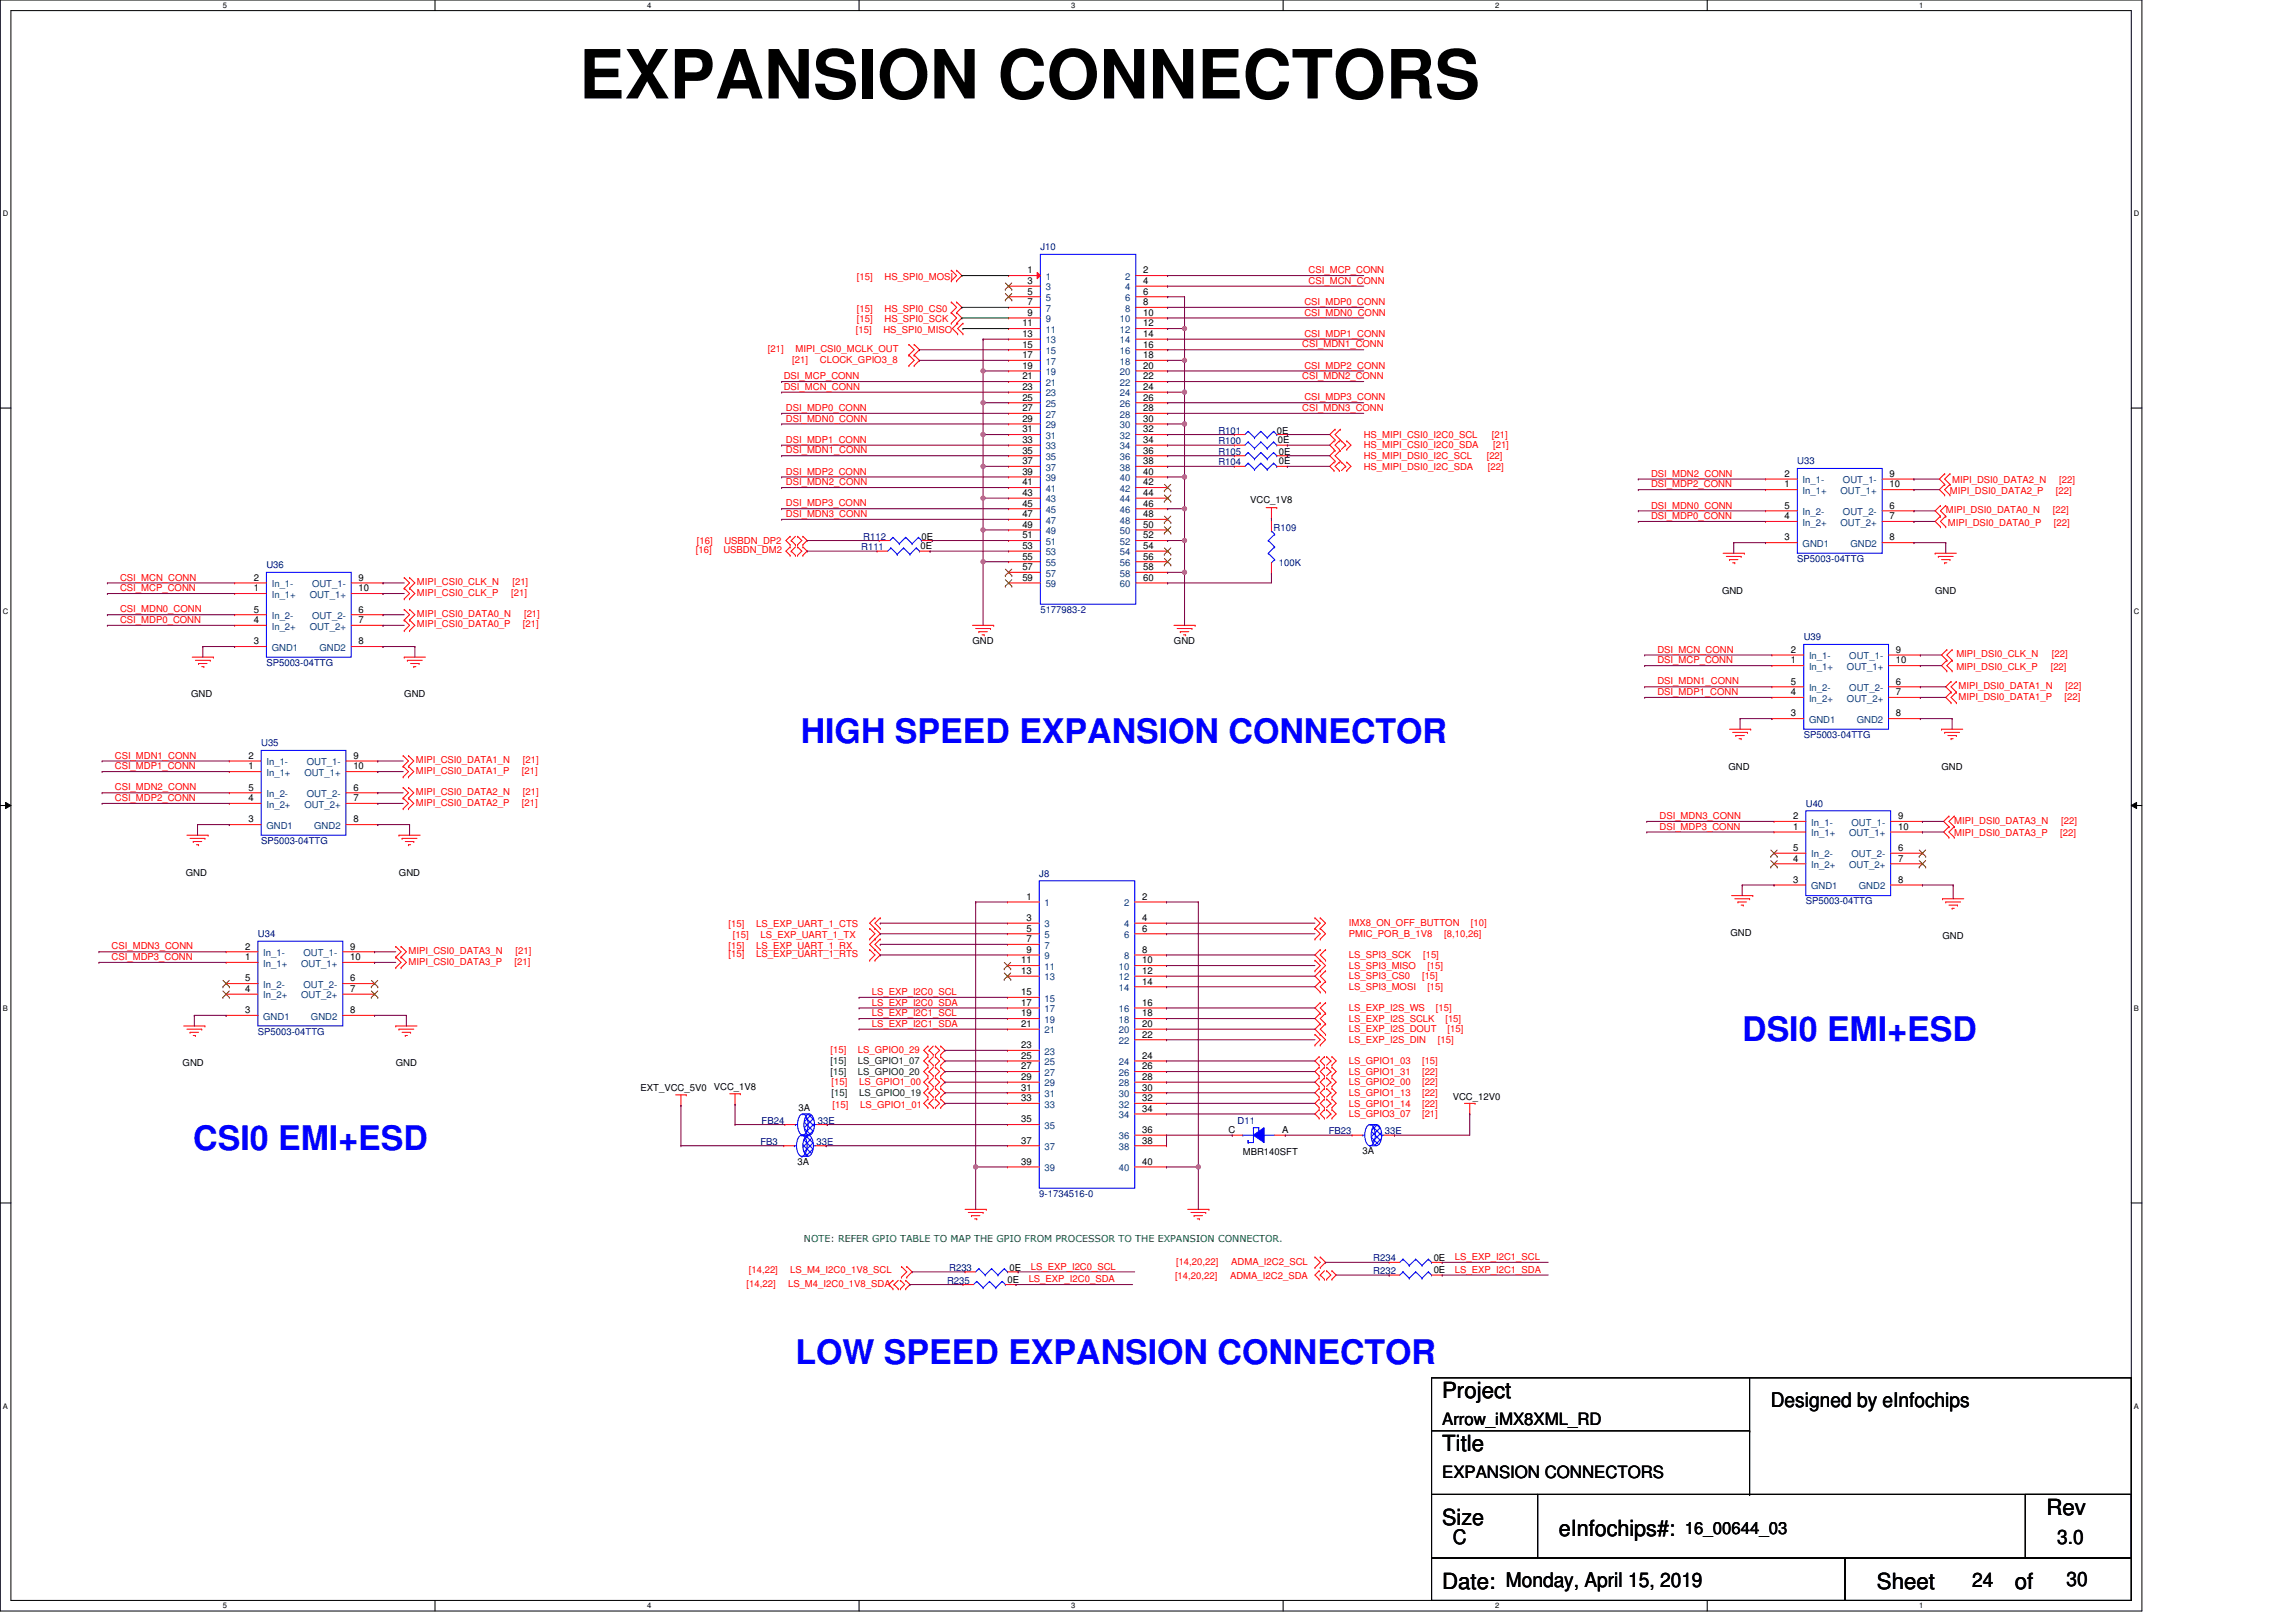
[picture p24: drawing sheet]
<svg xmlns="http://www.w3.org/2000/svg" width="297mm" height="210mm" viewBox="0 0 297 210" stroke-linecap="round" stroke-linejoin="round" font-family="sans-serif">
<defs><g id="words">
<text font-size="8.8" x="74.9" y="12.7">EXPANSION CONNECTORS</text>
<g font-size="4.4" fill="#00f">
<text x="103.6" y="96.1">HIGH SPEED EXPANSION CONNECTOR</text>
<text x="225.4" y="134.7">DSI0 EMI+ESD</text>
<text x="25" y="148.8">CSI0 EMI+ESD</text>
<text x="102.9" y="176.5">LOW SPEED EXPANSION CONNECTOR</text>
</g>
<g font-size="2.9">
<text x="186.6" y="180.9">Project</text>
<text x="186.6" y="187.8">Title</text>
<text x="186.6" y="197.4">Size</text>
<text x="264.8" y="196">Rev</text>
<text x="201.7" y="198.7">eInfochips#:</text>
<text x="186.6" y="205.6">Date: Monday, April 15, 2019</text>
<text x="242.8" y="205.6">Sheet</text>
<text x="260.6" y="205.6">of</text>
</g>
<g font-size="2.6">
<text x="229.1" y="182">Designed by eInfochips</text>
<text x="187.9" y="199.9">C</text>
<text x="266.1" y="199.9">3.0</text>
<text x="255.2" y="205.4">24</text>
<text x="267.4" y="205.2">30</text>
</g>
<g font-size="2.2">
<text x="186.6" y="184.4">Arrow_iMX8XML_RD</text>
<text x="186.6" y="191.3">EXPANSION CONNECTORS</text>
<text x="218" y="198.5">16_00644_03</text>
</g>
<g font-size="1.2">
<text x="133" y="35.4">1</text>
<text x="147.9" y="35.4">2</text>
<text x="133" y="36.8">3</text>
<text x="133" y="38.1">5</text>
<text x="133" y="39.5">7</text>
<text x="133" y="40.9">9</text>
<text x="147.9" y="36.8">4</text>
<text x="147.9" y="38.1">6</text>
<text x="147.9" y="39.5">8</text>
<text x="147.9" y="40.9">10</text>
<text x="132.3" y="42.2">11</text>
<text x="132.3" y="43.6">13</text>
<text x="132.3" y="45">15</text>
<text x="132.3" y="46.4">17</text>
<text x="132.3" y="47.7">19</text>
<text x="147.9" y="42.2">12</text>
<text x="147.9" y="43.6">14</text>
<text x="147.9" y="45">16</text>
<text x="147.9" y="46.4">18</text>
<text x="147.9" y="47.7">20</text>
<text x="132.3" y="49.1">21</text>
<text x="132.3" y="50.5">23</text>
<text x="132.3" y="51.8">25</text>
<text x="132.3" y="53.2">27</text>
<text x="147.9" y="49.1">22</text>
<text x="147.9" y="50.5">24</text>
<text x="147.9" y="51.8">26</text>
<text x="147.9" y="53.2">28</text>
<text x="132.3" y="54.6">29</text>
<text x="132.3" y="56">31</text>
<text x="132.3" y="57.3">33</text>
<text x="132.3" y="58.7">35</text>
<text x="147.9" y="54.6">30</text>
<text x="147.9" y="56">32</text>
<text x="147.9" y="57.3">34</text>
<text x="147.9" y="58.7">36</text>
<text x="165.2" y="56.1">0E</text>
<text x="165.3" y="57.3">0E</text>
<text x="165.5" y="58.9">0E</text>
<text x="132.3" y="60.1">37</text>
<text x="132.3" y="61.4">39</text>
<text x="132.3" y="62.8">41</text>
<text x="132.3" y="64.2">43</text>
<text x="132.3" y="65.6">45</text>
<text x="147.9" y="60.1">38</text>
<text x="147.9" y="61.4">40</text>
<text x="147.9" y="62.8">42</text>
<text x="147.9" y="64.2">44</text>
<text x="147.9" y="65.6">46</text>
<text x="161.7" y="65.2">VCC_1V8</text>
<text x="165.5" y="60.1">0E</text>
<text x="230.9" y="63.1">1</text>
<text x="230.9" y="61.7">2</text>
<text x="230.9" y="65.8">5</text>
<text x="244.5" y="63.1">10</text>
<text x="244.5" y="61.7">9</text>
<text x="244.5" y="65.8">6</text>
<text x="119.1" y="71.1">0E</text>
<text x="119.2" y="69.8">0E</text>
<text x="132.3" y="66.9">47</text>
<text x="132.3" y="68.3">49</text>
<text x="132.3" y="69.7">51</text>
<text x="132.3" y="71">53</text>
<text x="147.9" y="66.9">48</text>
<text x="147.9" y="68.3">50</text>
<text x="147.9" y="69.7">52</text>
<text x="147.9" y="71">54</text>
<text x="230.9" y="67.2">4</text>
<text x="230.9" y="69.9">3</text>
<text x="244.5" y="67.2">7</text>
<text x="244.5" y="69.9">8</text>
<text x="32.8" y="76.5">1</text>
<text x="32.8" y="75.2">2</text>
<text x="46.4" y="76.5">10</text>
<text x="46.4" y="75.2">9</text>
<text x="132.3" y="72.4">55</text>
<text x="132.3" y="73.8">57</text>
<text x="132.3" y="75.2">59</text>
<text x="147.9" y="72.4">56</text>
<text x="147.9" y="73.8">58</text>
<text x="147.9" y="75.2">60</text>
<text x="222.8" y="76.8">GND</text>
<text x="250.4" y="76.8">GND</text>
<text x="32.8" y="80.6">4</text>
<text x="32.8" y="79.3">5</text>
<text x="32.8" y="83.4">3</text>
<text x="46.4" y="80.6">7</text>
<text x="46.4" y="79.3">6</text>
<text x="46.4" y="83.4">8</text>
<text x="125.8" y="83.4">GND</text>
<text x="151.9" y="83.4">GND</text>
<text x="231.7" y="85.9">1</text>
<text x="231.7" y="84.5">2</text>
<text x="231.7" y="90">4</text>
<text x="231.7" y="88.6">5</text>
<text x="245.3" y="85.9">10</text>
<text x="245.3" y="84.5">9</text>
<text x="245.3" y="90">7</text>
<text x="245.3" y="88.6">6</text>
<text x="24.7" y="90.3">GND</text>
<text x="52.3" y="90.3">GND</text>
<text x="231.7" y="92.7">3</text>
<text x="245.3" y="92.7">8</text>
<text x="32.1" y="99.6">1</text>
<text x="32.1" y="98.2">2</text>
<text x="45.7" y="99.6">10</text>
<text x="45.7" y="98.2">9</text>
<text x="223.6" y="99.6">GND</text>
<text x="251.2" y="99.6">GND</text>
<text x="32.1" y="103.7">4</text>
<text x="32.1" y="102.3">5</text>
<text x="32.1" y="106.4">3</text>
<text x="45.7" y="103.7">7</text>
<text x="45.7" y="102.3">6</text>
<text x="45.7" y="106.4">8</text>
<text x="232" y="107.4">1</text>
<text x="232" y="106">2</text>
<text x="245.6" y="107.4">10</text>
<text x="245.6" y="106">9</text>
<text x="24" y="113.3">GND</text>
<text x="51.6" y="113.3">GND</text>
<text x="232" y="111.5">4</text>
<text x="232" y="110.1">5</text>
<text x="245.6" y="111.5">7</text>
<text x="245.6" y="110.1">6</text>
<text x="132.8" y="116.4">1</text>
<text x="132.8" y="119.2">3</text>
<text x="147.8" y="116.4">2</text>
<text x="147.8" y="119.2">4</text>
<text x="232" y="114.2">3</text>
<text x="245.6" y="114.2">8</text>
<text x="31.7" y="124.3">1</text>
<text x="31.7" y="122.9">2</text>
<text x="45.3" y="124.3">10</text>
<text x="45.3" y="122.9">9</text>
<text x="132.1" y="124.7">11</text>
<text x="132.8" y="120.6">5</text>
<text x="132.8" y="121.9">7</text>
<text x="132.8" y="123.3">9</text>
<text x="147.8" y="120.6">6</text>
<text x="147.8" y="123.3">8</text>
<text x="147.8" y="124.7">10</text>
<text x="223.9" y="121.1">GND</text>
<text x="251.3" y="121.5">GND</text>
<text x="31.7" y="128.4">4</text>
<text x="31.7" y="127">5</text>
<text x="31.7" y="131.1">3</text>
<text x="45.3" y="128.4">7</text>
<text x="45.3" y="127">6</text>
<text x="45.3" y="131.1">8</text>
<text x="132.1" y="126">13</text>
<text x="132.1" y="128.8">15</text>
<text x="132.1" y="130.2">17</text>
<text x="132.1" y="131.5">19</text>
<text x="147.8" y="126">12</text>
<text x="147.8" y="127.4">14</text>
<text x="147.8" y="130.2">16</text>
<text x="147.8" y="131.5">18</text>
<text x="23.6" y="138">GND</text>
<text x="51.2" y="138">GND</text>
<text x="132.1" y="132.9">21</text>
<text x="132.1" y="135.6">23</text>
<text x="132.1" y="137">25</text>
<text x="147.8" y="132.9">20</text>
<text x="147.8" y="134.3">22</text>
<text x="147.8" y="137">24</text>
<text x="82.9" y="141.1">EXT_VCC_5V0</text>
<text x="92.3" y="141">VCC_1V8</text>
<text x="103.3" y="143.8">3A</text>
<text x="132.1" y="138.4">27</text>
<text x="132.1" y="139.8">29</text>
<text x="132.1" y="141.1">31</text>
<text x="132.1" y="142.5">33</text>
<text x="147.8" y="138.4">26</text>
<text x="147.8" y="139.8">28</text>
<text x="147.8" y="141.1">30</text>
<text x="147.8" y="142.5">32</text>
<text x="147.8" y="143.9">34</text>
<text x="187.9" y="142.4">VCC_12V0</text>
<text x="132.1" y="145.2">35</text>
<text x="132.1" y="148">37</text>
<text x="147.8" y="146.6">36</text>
<text x="147.8" y="148">38</text>
<text x="158.9" y="146.6">C</text>
<text x="160.8" y="149.5">MBR140SFT</text>
<text x="165.9" y="146.6">A</text>
<text x="176.3" y="149.4">3A</text>
<text x="103.2" y="150.7">3A</text>
<text x="132.1" y="150.7">39</text>
<text x="147.8" y="150.7">40</text>
<text x="130.3" y="166">0E</text>
<text x="130.6" y="164.5">0E</text>
<text x="185.5" y="163.2">0E</text>
<text x="185.5" y="164.7">0E</text>
</g>
<g font-size="1.2" fill="#000080">
<text x="134.6" y="32.4">J10</text>
<text x="157.6" y="56.1">R101</text>
<text x="157.6" y="57.5">R100</text>
<text x="157.6" y="58.9">R105</text>
<text x="157.6" y="60.2">R104</text>
<text x="232.5" y="60.1">U33</text>
<text x="111.4" y="71.2">R111</text>
<text x="111.7" y="69.8">R112</text>
<text x="164.8" y="68.7">R109</text>
<text x="34.5" y="73.5">U36</text>
<text x="165.5" y="73.3">100K</text>
<text x="232.5" y="72.7">SP5003-04TTG</text>
<text x="134.6" y="79.3">5177983-2</text>
<text x="233.4" y="82.9">U39</text>
<text x="34.5" y="86.1">SP5003-04TTG</text>
<text x="233.4" y="95.5">SP5003-04TTG</text>
<text x="33.8" y="96.6">U35</text>
<text x="233.6" y="104.4">U40</text>
<text x="33.8" y="109.2">SP5003-04TTG</text>
<text x="134.5" y="113.4">J8</text>
<text x="233.6" y="117">SP5003-04TTG</text>
<text x="33.4" y="121.3">U34</text>
<text x="33.4" y="133.9">SP5003-04TTG</text>
<text x="98.4" y="148.1">FB3</text>
<text x="98.5" y="145.4">FB24</text>
<text x="105.7" y="148.1">33E</text>
<text x="105.8" y="145.4">33E</text>
<text x="160.1" y="145.4">D11</text>
<text x="171.9" y="146.8">FB23</text>
<text x="179.2" y="146.8">33E</text>
<text x="134.5" y="154.9">9-1734516-0</text>
<text x="122.5" y="166.1">R235</text>
<text x="122.8" y="164.5">R233</text>
<text x="177.7" y="163.2">R234</text>
<text x="177.7" y="164.9">R232</text>
</g>
<g font-size="1.2" fill="#f00">
<text x="169.3" y="35.4">CSI_MCP_CONN</text>
<text x="110.9" y="36.2">[15]</text>
<text x="110.9" y="40.3">[15]</text>
<text x="110.9" y="41.7">[15]</text>
<text x="114.4" y="36.2">HS_SPI0_MOSI</text>
<text x="114.4" y="40.3">HS_SPI0_CS0</text>
<text x="114.4" y="41.7">HS_SPI0_SCK</text>
<text x="168.7" y="39.5">CSI_MDP0_CONN</text>
<text x="168.7" y="40.8">CSI_MDN0_CONN</text>
<text x="169.3" y="36.7">CSI_MCN_CONN</text>
<text x="99.3" y="45.5">[21]</text>
<text x="102.5" y="46.9">[21]</text>
<text x="102.9" y="45.5">MIPI_CSI0_MCLK_OUT</text>
<text x="106.1" y="46.9">CLOCK_GPIO3_8</text>
<text x="110.7" y="43.1">[15]</text>
<text x="114.3" y="43.1">HS_SPI0_MISO</text>
<text x="168.5" y="45">CSI_MDN1_CONN</text>
<text x="168.7" y="43.6">CSI_MDP1_CONN</text>
<text x="168.7" y="47.7">CSI_MDP2_CONN</text>
<text x="101.4" y="49.1">DSI_MCP_CONN</text>
<text x="101.4" y="50.4">DSI_MCN_CONN</text>
<text x="101.7" y="53.2">DSI_MDP0_CONN</text>
<text x="168.5" y="49.1">CSI_MDN2_CONN</text>
<text x="168.5" y="53.2">CSI_MDN3_CONN</text>
<text x="168.7" y="51.8">CSI_MDP3_CONN</text>
<text x="101.7" y="54.6">DSI_MDN0_CONN</text>
<text x="101.7" y="57.3">DSI_MDP1_CONN</text>
<text x="101.7" y="58.7">DSI_MDN1_CONN</text>
<text x="176.4" y="58">HS_MIPI_CSI0_I2C0_SDA</text>
<text x="176.4" y="56.7">HS_MIPI_CSI0_I2C0_SCL</text>
<text x="176.4" y="59.4">HS_MIPI_DSI0_I2C_SCL</text>
<text x="192.3" y="59.4">[22]</text>
<text x="193" y="56.7">[21]</text>
<text x="193.2" y="58">[21]</text>
<text x="101.7" y="61.4">DSI_MDP2_CONN</text>
<text x="101.7" y="62.8">DSI_MDN2_CONN</text>
<text x="101.7" y="65.5">DSI_MDP3_CONN</text>
<text x="176.4" y="60.8">HS_MIPI_DSI0_I2C_SDA</text>
<text x="192.5" y="60.8">[22]</text>
<text x="213.6" y="61.7">DSI_MDN2_CONN</text>
<text x="213.6" y="63.1">DSI_MDP2_CONN</text>
<text x="213.6" y="65.8">DSI_MDN0_CONN</text>
<text x="252.3" y="63.9">MIPI_DSI0_DATA2_P</text>
<text x="252.6" y="62.6">MIPI_DSI0_DATA2_N</text>
<text x="266" y="63.9">[22]</text>
<text x="266.4" y="62.6">[22]</text>
<text x="90" y="71.6">[16]</text>
<text x="90.2" y="70.4">[16]</text>
<text x="93.6" y="71.6">USBDN_DM2</text>
<text x="93.7" y="70.4">USBDN_DP2</text>
<text x="101.7" y="66.9">DSI_MDN3_CONN</text>
<text x="213.6" y="67.2">DSI_MDP0_CONN</text>
<text x="251.7" y="66.4">MIPI_DSI0_DATA0_N</text>
<text x="252" y="68">MIPI_DSI0_DATA0_P</text>
<text x="265.6" y="66.4">[22]</text>
<text x="265.7" y="68">[22]</text>
<text x="15.5" y="75.1">CSI_MCN_CONN</text>
<text x="15.5" y="76.5">CSI_MCP_CONN</text>
<text x="53.9" y="75.7">MIPI_CSI0_CLK_N</text>
<text x="53.9" y="77.1">MIPI_CSI0_CLK_P</text>
<text x="66.1" y="77.1">[21]</text>
<text x="66.3" y="75.7">[21]</text>
<text x="15.5" y="79.2">CSI_MDN0_CONN</text>
<text x="15.5" y="80.6">CSI_MDP0_CONN</text>
<text x="53.9" y="79.8">MIPI_CSI0_DATA0_N</text>
<text x="53.9" y="81.2">MIPI_CSI0_DATA0_P</text>
<text x="67.7" y="81.2">[21]</text>
<text x="67.8" y="79.8">[21]</text>
<text x="214.4" y="84.5">DSI_MCN_CONN</text>
<text x="214.4" y="85.8">DSI_MCP_CONN</text>
<text x="214.4" y="88.6">DSI_MDN1_CONN</text>
<text x="214.4" y="89.9">DSI_MDP1_CONN</text>
<text x="253.1" y="85">MIPI_DSI0_CLK_N</text>
<text x="253.1" y="86.7">MIPI_DSI0_CLK_P</text>
<text x="253.4" y="89.2">MIPI_DSI0_DATA1_N</text>
<text x="265.3" y="86.7">[22]</text>
<text x="265.4" y="85">[22]</text>
<text x="267.2" y="89.2">[22]</text>
<text x="253.4" y="90.5">MIPI_DSI0_DATA1_P</text>
<text x="267.1" y="90.5">[22]</text>
<text x="14.9" y="98.2">CSI_MDN1_CONN</text>
<text x="14.9" y="99.5">CSI_MDP1_CONN</text>
<text x="53.8" y="98.8">MIPI_CSI0_DATA1_N</text>
<text x="53.8" y="100.1">MIPI_CSI0_DATA1_P</text>
<text x="67.5" y="100.1">[21]</text>
<text x="67.7" y="98.8">[21]</text>
<text x="14.9" y="102.3">CSI_MDN2_CONN</text>
<text x="14.9" y="103.7">CSI_MDP2_CONN</text>
<text x="53.8" y="102.9">MIPI_CSI0_DATA2_N</text>
<text x="53.8" y="104.2">MIPI_CSI0_DATA2_P</text>
<text x="67.5" y="104.2">[21]</text>
<text x="67.7" y="102.9">[21]</text>
<text x="214.7" y="106">DSI_MDN3_CONN</text>
<text x="214.7" y="107.4">DSI_MDP3_CONN</text>
<text x="252.8" y="106.6">MIPI_DSI0_DATA3_N</text>
<text x="266.7" y="106.6">[22]</text>
<text x="252.8" y="108.2">MIPI_DSI0_DATA3_P</text>
<text x="266.5" y="108.2">[22]</text>
<text x="174.5" y="119.9">IMX8_ON_OFF_BUTTON</text>
<text x="190.3" y="119.9">[10]</text>
<text x="14.4" y="122.9">CSI_MDN3_CONN</text>
<text x="14.4" y="124.2">CSI_MDP3_CONN</text>
<text x="52.8" y="123.5">MIPI_CSI0_DATA3_N</text>
<text x="52.8" y="124.8">MIPI_CSI0_DATA3_P</text>
<text x="66.6" y="124.8">[21]</text>
<text x="66.7" y="123.5">[21]</text>
<text x="94.3" y="120">[15]</text>
<text x="94.3" y="122.8">[15]</text>
<text x="94.3" y="123.9">[15]</text>
<text x="94.8" y="121.4">[15]</text>
<text x="97.8" y="120">LS_EXP_UART_1_CTS</text>
<text x="97.8" y="122.8">LS_EXP_UART_1_RX</text>
<text x="97.8" y="123.9">LS_EXP_UART_1_RTS</text>
<text x="98.4" y="121.4">LS_EXP_UART_1_TX</text>
<text x="174.5" y="121.3">PMIC_POR_B_1V8</text>
<text x="174.5" y="124">LS_SPI3_SCK</text>
<text x="174.5" y="125.4">LS_SPI3_MISO</text>
<text x="184.1" y="124">[15]</text>
<text x="184.7" y="125.4">[15]</text>
<text x="186.8" y="121.3">[8,10,26]</text>
<text x="112.8" y="128.8">LS_EXP_I2C0_SCL</text>
<text x="112.8" y="130.1">LS_EXP_I2C0_SDA</text>
<text x="112.8" y="131.5">LS_EXP_I2C1_SCL</text>
<text x="174.5" y="126.7">LS_SPI3_CS0</text>
<text x="174.5" y="128.1">LS_SPI3_MOSI</text>
<text x="174.5" y="130.9">LS_EXP_I2S_WS</text>
<text x="184" y="126.7">[15]</text>
<text x="184.7" y="128.1">[15]</text>
<text x="185.8" y="130.9">[15]</text>
<text x="107.4" y="136.2">[15]</text>
<text x="111" y="136.2">LS_GPIO0_29</text>
<text x="112.8" y="132.9">LS_EXP_I2C1_SDA</text>
<text x="174.5" y="132.2">LS_EXP_I2S_SCLK</text>
<text x="174.5" y="133.6">LS_EXP_I2S_DOUT</text>
<text x="174.5" y="135">LS_EXP_I2S_DIN</text>
<text x="174.5" y="137.7">LS_GPIO1_03</text>
<text x="184" y="137.7">[15]</text>
<text x="186" y="135">[15]</text>
<text x="187" y="132.2">[15]</text>
<text x="187.3" y="133.6">[15]</text>
<text x="107.6" y="140.5">[15]</text>
<text x="107.7" y="143.3">[15]</text>
<text x="111.1" y="140.5">LS_GPIO1_00</text>
<text x="111.3" y="143.3">LS_GPIO1_01</text>
<text x="174.5" y="139.1">LS_GPIO1_31</text>
<text x="174.5" y="140.5">LS_GPIO2_00</text>
<text x="174.5" y="141.8">LS_GPIO1_13</text>
<text x="174.5" y="143.2">LS_GPIO1_14</text>
<text x="184" y="139.1">[22]</text>
<text x="184" y="140.5">[22]</text>
<text x="184" y="141.8">[22]</text>
<text x="184" y="143.2">[22]</text>
<text x="174.5" y="144.6">LS_GPIO3_07</text>
<text x="184" y="144.6">[21]</text>
<text x="96.6" y="166.5">[14,22]</text>
<text x="96.9" y="164.7">[14,22]</text>
<text x="101.9" y="166.5">LS_M4_I2C0_1V8_SDA</text>
<text x="102.2" y="164.7">LS_M4_I2C0_1V8_SCL</text>
<text x="133.1" y="165.9">LS_EXP_I2C0_SDA</text>
<text x="133.4" y="164.3">LS_EXP_I2C0_SCL</text>
<text x="152" y="165.6">[14,20,22]</text>
<text x="152.1" y="163.6">[14,20,22]</text>
<text x="159.1" y="165.6">ADMA_I2C2_SDA</text>
<text x="159.3" y="163.6">ADMA_I2C2_SCL</text>
<text x="188.2" y="163.1">LS_EXP_I2C1_SCL</text>
<text x="188.2" y="164.7">LS_EXP_I2C1_SDA</text>
</g>
<g font-size="1.2" fill="#004080">
<text x="135.3" y="36.2">1</text>
<text x="135.3" y="37.6">3</text>
<text x="135.3" y="39">5</text>
<text x="135.3" y="40.3">7</text>
<text x="135.3" y="41.7">9</text>
<text x="144.9" y="41.7">10</text>
<text x="145.6" y="36.2">2</text>
<text x="145.6" y="37.6">4</text>
<text x="145.6" y="39">6</text>
<text x="145.6" y="40.3">8</text>
<text x="135.3" y="43.1">11</text>
<text x="135.3" y="44.4">13</text>
<text x="135.3" y="45.8">15</text>
<text x="135.3" y="47.2">17</text>
<text x="144.9" y="43.1">12</text>
<text x="144.9" y="44.4">14</text>
<text x="144.9" y="45.8">16</text>
<text x="144.9" y="47.2">18</text>
<text x="135.3" y="48.6">19</text>
<text x="135.3" y="49.9">21</text>
<text x="135.3" y="51.3">23</text>
<text x="135.3" y="52.7">25</text>
<text x="144.9" y="48.6">20</text>
<text x="144.9" y="49.9">22</text>
<text x="144.9" y="51.3">24</text>
<text x="144.9" y="52.7">26</text>
<text x="135.3" y="54">27</text>
<text x="135.3" y="55.4">29</text>
<text x="135.3" y="56.8">31</text>
<text x="135.3" y="58.2">33</text>
<text x="135.3" y="59.5">35</text>
<text x="144.9" y="54">28</text>
<text x="144.9" y="55.4">30</text>
<text x="144.9" y="56.8">32</text>
<text x="144.9" y="58.2">34</text>
<text x="144.9" y="59.5">36</text>
<text x="135.3" y="60.9">37</text>
<text x="135.3" y="62.3">39</text>
<text x="135.3" y="63.6">41</text>
<text x="135.3" y="65">43</text>
<text x="144.9" y="60.9">38</text>
<text x="144.9" y="62.3">40</text>
<text x="144.9" y="63.6">42</text>
<text x="144.9" y="65">44</text>
<text x="233.2" y="63.9">In_1+</text>
<text x="233.2" y="62.5">In_1-</text>
<text x="238.1" y="63.9">OUT_1+</text>
<text x="238.4" y="62.5">OUT_1-</text>
<text x="135.3" y="66.4">45</text>
<text x="135.3" y="67.8">47</text>
<text x="135.3" y="69.1">49</text>
<text x="135.3" y="70.5">51</text>
<text x="135.3" y="71.9">53</text>
<text x="144.9" y="66.4">46</text>
<text x="144.9" y="67.8">48</text>
<text x="144.9" y="69.1">50</text>
<text x="144.9" y="70.5">52</text>
<text x="144.9" y="71.9">54</text>
<text x="233.2" y="68">In_2+</text>
<text x="233.2" y="66.7">In_2-</text>
<text x="233.2" y="70.8">GND1</text>
<text x="238.1" y="68">OUT_2+</text>
<text x="238.4" y="66.7">OUT_2-</text>
<text x="239.4" y="70.8">GND2</text>
<text x="35.2" y="77.4">In_1+</text>
<text x="35.2" y="76">In_1-</text>
<text x="40.1" y="77.4">OUT_1+</text>
<text x="40.4" y="76">OUT_1-</text>
<text x="135.3" y="73.2">55</text>
<text x="135.3" y="74.6">57</text>
<text x="135.3" y="76">59</text>
<text x="144.9" y="73.2">56</text>
<text x="144.9" y="74.6">58</text>
<text x="144.9" y="76">60</text>
<text x="35.2" y="81.5">In_2+</text>
<text x="35.2" y="80.1">In_2-</text>
<text x="40.1" y="81.5">OUT_2+</text>
<text x="40.4" y="80.1">OUT_2-</text>
<text x="35.2" y="84.2">GND1</text>
<text x="41.3" y="84.2">GND2</text>
<text x="234" y="86.7">In_1+</text>
<text x="234" y="85.3">In_1-</text>
<text x="234" y="89.4">In_2-</text>
<text x="238.9" y="86.7">OUT_1+</text>
<text x="239.2" y="85.3">OUT_1-</text>
<text x="239.2" y="89.4">OUT_2-</text>
<text x="234" y="90.8">In_2+</text>
<text x="234" y="93.5">GND1</text>
<text x="238.9" y="90.8">OUT_2+</text>
<text x="240.2" y="93.5">GND2</text>
<text x="34.5" y="100.4">In_1+</text>
<text x="34.5" y="99">In_1-</text>
<text x="39.4" y="100.4">OUT_1+</text>
<text x="39.7" y="99">OUT_1-</text>
<text x="34.5" y="104.5">In_2+</text>
<text x="34.5" y="103.1">In_2-</text>
<text x="34.5" y="107.3">GND1</text>
<text x="39.4" y="104.5">OUT_2+</text>
<text x="39.7" y="103.1">OUT_2-</text>
<text x="40.6" y="107.3">GND2</text>
<text x="234.3" y="106.9">In_1-</text>
<text x="239.5" y="106.9">OUT_1-</text>
<text x="234.3" y="108.2">In_1+</text>
<text x="234.3" y="112.3">In_2+</text>
<text x="234.3" y="111">In_2-</text>
<text x="239.2" y="108.2">OUT_1+</text>
<text x="239.2" y="112.3">OUT_2+</text>
<text x="239.5" y="111">OUT_2-</text>
<text x="135.1" y="117.3">1</text>
<text x="145.4" y="117.3">2</text>
<text x="234.3" y="115.1">GND1</text>
<text x="240.5" y="115.1">GND2</text>
<text x="34.1" y="125.1">In_1+</text>
<text x="34.1" y="123.7">In_1-</text>
<text x="39" y="125.1">OUT_1+</text>
<text x="39.3" y="123.7">OUT_1-</text>
<text x="135.1" y="120">3</text>
<text x="135.1" y="121.4">5</text>
<text x="135.1" y="122.8">7</text>
<text x="135.1" y="124.1">9</text>
<text x="135.1" y="125.5">11</text>
<text x="144.7" y="125.5">10</text>
<text x="145.4" y="120">4</text>
<text x="145.4" y="121.4">6</text>
<text x="145.4" y="124.1">8</text>
<text x="34.1" y="129.2">In_2+</text>
<text x="34.1" y="127.8">In_2-</text>
<text x="34.1" y="132">GND1</text>
<text x="39" y="129.2">OUT_2+</text>
<text x="39.3" y="127.8">OUT_2-</text>
<text x="40.2" y="132">GND2</text>
<text x="135.1" y="126.9">13</text>
<text x="135.1" y="129.6">15</text>
<text x="135.1" y="131">17</text>
<text x="144.7" y="126.9">12</text>
<text x="144.7" y="128.3">14</text>
<text x="144.7" y="131">16</text>
<text x="135.1" y="132.4">19</text>
<text x="135.1" y="133.7">21</text>
<text x="135.1" y="136.5">23</text>
<text x="135.1" y="137.9">25</text>
<text x="144.7" y="132.4">18</text>
<text x="144.7" y="133.7">20</text>
<text x="144.7" y="135.1">22</text>
<text x="144.7" y="137.9">24</text>
<text x="135.1" y="139.2">27</text>
<text x="135.1" y="140.6">29</text>
<text x="135.1" y="142">31</text>
<text x="135.1" y="143.3">33</text>
<text x="144.7" y="139.2">26</text>
<text x="144.7" y="140.6">28</text>
<text x="144.7" y="142">30</text>
<text x="144.7" y="143.3">32</text>
<text x="135.1" y="146.1">35</text>
<text x="135.1" y="148.8">37</text>
<text x="144.7" y="144.7">34</text>
<text x="144.7" y="147.5">36</text>
<text x="144.7" y="148.8">38</text>
<text x="135.1" y="151.6">39</text>
<text x="144.7" y="151.6">40</text>
</g>
<g font-size="1.2" fill="#004000">
<text x="107.4" y="137.7">[15]</text>
<text x="111" y="137.7">LS_GPIO1_07</text>
<text x="107.4" y="139.1">[15]</text>
<text x="107.6" y="141.8">[15]</text>
<text x="111" y="139.1">LS_GPIO0_20</text>
<text x="111.1" y="141.8">LS_GPIO0_19</text>
</g>
<text font-size="1.2" fill="#008000" x="104" y="160.8">NOTE: REFER GPIO TABLE TO MAP THE GPIO FROM PROCESSOR TO THE EXPANSION CONNECTOR.</text>
<g font-size="1">
<text x="28.8" y="1">5</text>
<text x="83.7" y="1">4</text>
<text x="138.6" y="1">3</text>
<text x="193.4" y="1">2</text>
<text x="248.3" y="1">1</text>
<text x=".4" y="28">D</text>
<text x="276.1" y="28">D</text>
<text x=".4" y="79.4">C</text>
<text x="276.1" y="79.4">C</text>
<text x=".4" y="130.8">B</text>
<text x="276.1" y="130.8">B</text>
<text x=".4" y="182.3">A</text>
<text x="276.1" y="182.3">A</text>
<text x="28.8" y="208.1">5</text>
<text x="83.7" y="208.1">4</text>
<text x="138.6" y="208.1">3</text>
<text x="193.4" y="208.1">2</text>
<text x="248.3" y="208.1">1</text>
</g>
</g></defs>
<path d="M0 0h277.1v208.5h-277.1zM1.4 1.4h274.3v205.7h-274.3z" fill="none" stroke="#000" stroke-width=".13"/>
<g fill="#fff">
<path d="M28.8 .1h.6v1.1h-.6z"/>
<path d="M28.8 207.3h.6v1.1h-.6z"/>
</g>
<path d="M56.3 0v1.4M56.3 207.1v1.4" fill="none" stroke="#000" stroke-width=".13"/>
<g fill="#fff">
<path d="M83.7 .1h.6v1.1h-.6z"/>
<path d="M83.7 207.3h.6v1.1h-.6z"/>
</g>
<path d="M111.1 0v1.4M111.1 207.1v1.4" fill="none" stroke="#000" stroke-width=".13"/>
<g fill="#fff">
<path d="M138.6 .1h.5v1.1h-.5z"/>
<path d="M138.6 207.3h.5v1.1h-.5z"/>
</g>
<path d="M166 0v1.4M166 207.1v1.4" fill="none" stroke="#000" stroke-width=".13"/>
<g fill="#fff">
<path d="M193.4 .1h.6v1.1h-.6z"/>
<path d="M193.4 207.3h.6v1.1h-.6z"/>
</g>
<path d="M220.9 0v1.4M220.9 207.1v1.4" fill="none" stroke="#000" stroke-width=".13"/>
<g fill="#fff">
<path d="M248.3 .1h.5v1.1h-.5z"/>
<path d="M248.3 207.3h.5v1.1h-.5z"/>
<path d="M.4 27.1h.7v1.1h-.7z"/>
<path d="M276.1 27.1h.7v1.1h-.7z"/>
<path d="M.4 78.5h.7v1.1h-.7z"/>
<path d="M276.1 78.5h.7v1.1h-.7z"/>
</g>
<path d="M0 52.8h1.4M275.7 52.8h1.4" fill="none" stroke="#000" stroke-width=".13"/>
<g fill="#fff">
<path d="M.4 130h.6v1.1h-.6z"/>
<path d="M276.1 130h.6v1.1h-.6z"/>
</g>
<path d="M0 104.2h1.4M.7 103.8l.7 .4-.7 .4zM275.7 104.2l.7-.4v.8zM275.7 104.2h1.4" fill="none" stroke="#000" stroke-width=".13"/>
<path d="M.7 103.8l.7 .4-.7 .4zM275.7 104.2l.7-.4v.8z" fill="#000"/>
<g fill="#fff">
<path d="M.4 181.4h.6v1.1h-.6z"/>
<path d="M276.1 181.4h.6v1.1h-.6z"/>
</g>
<path d="M0 155.7h1.4M275.7 155.7h1.4M185.2 178.3h90.5v15.1h-90.5zM226.4 178.3v15.1M185.2 193.4h13.7v8.2h-13.7zM185.2 185.2h41.2M198.9 193.4h76.8v8.2h-76.8zM226.4 193.4h.1M226.4 185.2h.1M262 193.4h13.7v8.2h-13.7zM185.2 201.6h53.5v5.5h-53.5zM238.7 201.6h37v5.5h-37z" fill="none" stroke="#000" stroke-width=".13"/>
<g fill="none" stroke="#f00" stroke-width=".13">
<path d="M123.1 35h.1M123.1 36.3h.1M123.1 39.1h.1M123.1 35l.7 .7-.7 .6M123.1 39.1l.7 .7-.7 .7M123.8 36.3h.1M123.8 35h.1M123.8 39.1h.1M123.8 35l.6 .7-.6 .6M123.8 39.1l.6 .7-.6 .7M117.6 44.6h.1M117.6 45.9h.1"/>
<path d="M117.6 47.3h.1M117.6 44.6l.7 .7-.7 .6M117.6 45.9l.7 .7-.7 .7M118.3 45.9h.1M118.3 44.6h.1M118.3 47.3h.1M118.3 44.6l.7 .7-.7 .6M118.3 45.9l.7 .7-.7 .7M123.1 40.5h.1M123.1 41.8h.1M123.1 40.5l.7 .6-.7 .7M123.8 40.5h.1"/>
<path d="M123.8 41.8h.1M123.8 40.5l.6 .6-.6 .7M123.9 43.2h.1M123.9 41.8h.1M123.9 41.8l-.7 .7 .7 .7M124.6 43.2h.1M124.6 41.8h.1M124.6 41.8l-.7 .7 .7 .7M172.6 57.1h.1M172.6 58.2h.1M172.6 59.8h.1M172.6 57.1l-.6 .5 .6 .6"/>
<path d="M172.6 59.8l-.6 .6 .6 .5M172.7 55.5h.1M172.7 56.9h.1M172.7 58.3h.1M172.7 59.7h.1M172.7 55.5l-.7 .7 .7 .7M172.7 58.3l-.7 .7 .7 .7M173.3 57.1h.1M173.3 58.2h.1M173.3 59.8h.1M173.3 57.1l-.6 .5 .6 .6M173.3 59.8l-.6 .6 .6 .5"/>
<path d="M173.4 56.9h.1M173.4 55.5h.1M173.4 59.7h.1M173.4 58.3h.1M173.4 58.3l-.7 .7 .7 .7M173.4 55.5l-.7 .7 .7 .7M173.5 57.1h.1M173.5 59.8h.1M173.5 57.1l.6 .5M173.5 59.8l.6 .6M174.1 57.6h.1M174.1 57.6l-.6 .6"/>
<path d="M174.2 58.2h.1M174.2 57.1h.1M174.2 59.8h.1M174.2 57.1l.6 .5-.6 .6M174.2 59.8l.6 .6-.6 .5M52.3 74.8h.1M52.3 76.1h.1M52.3 77.5h.1M52.3 78.9h.1M52.3 74.8l.7 .6-.7 .7M52.3 76.1l.7 .7-.7 .7M52.3 78.9l.7 .7-.7 .6"/>
<path d="M53 74.8h.1M53 76.1h.1M53 77.5h.1M53 78.9h.1M53 74.8l.7 .6-.7 .7M53 76.1l.7 .7-.7 .7M53 78.9l.7 .7-.7 .6M102.2 69.4h.1M102.2 70.5h.1M102.2 70.8h.1M102.2 71.9h.1M102.2 69.4l-.5 .6 .5 .5"/>
<path d="M102.2 70.8l-.5 .5 .5 .6M102.4 70h.1M102.4 71.3h.1M102.4 70l.5 .5M102.4 71.3l.5 .6M102.9 70.5h.1M102.9 71.9h.1M102.9 69.4l-.5 .6M102.9 70.8l-.5 .5M103.2 70.5h.1M103.2 69.4h.1M103.2 71.9h.1"/>
<path d="M103.2 70.8h.1M103.2 69.4l.5 .6-.5 .5M103.2 70.8l.5 .5-.5 .6M103.9 70.5h.1M103.9 69.4h.1M103.9 71.9h.1M103.9 70.8h.1M103.9 69.4l.5 .6-.5 .5M103.9 70.8l.5 .5-.5 .6M159.7 60.4h.1M159.7 60.4h1.4M163.8 65.7h1.4"/>
<path d="M164.5 67.1h.1M164.5 65.7v1.4M165.2 65.7h.1M165.2 60.4h1.3M166.5 60.4h.1M172.6 60.9h.1M173.3 60.9h.1M174.1 60.4h.1M174.1 60.4l-.6 .5M174.2 60.9h.1M222.9 71.6h2.8M223.3 72h2"/>
<path d="M223.8 72.4h.1M223.8 72.4h1M224.2 72.8h.2M224.4 72.8h.1M225.3 72h.1M225.7 71.6h.1M250.4 71.6h.1M250.4 71.6h2.7M250.8 72h.1M250.8 72h1.9M251 65.4h.1M251 66.8h.1"/>
<path d="M251 68.2h.1M251 65.4l-.6 .7 .6 .7M251 66.8l-.6 .7 .6 .7M251.2 72.4h1.1M251.6 72.8h.1M251.6 61.3h.1M251.6 62.7h.1M251.6 64.1h.1M251.6 72.8h.3M251.6 61.3l-.7 .7 .7 .7M251.6 62.7l-.7 .7 .7 .7M251.7 66.8h.1"/>
<path d="M251.7 65.4h.1M251.7 68.2h.1M251.7 65.4l-.7 .7 .7 .7M251.7 66.8l-.7 .7 .7 .7M252.3 72.4h.1M252.3 62.7h.1M252.3 61.3h.1M252.3 64.1h.1M252.3 61.3l-.7 .7 .7 .7M252.3 62.7l-.7 .7 .7 .7M24.9 85h2.7M25.3 85.5h1.9"/>
<path d="M25.7 85.9h.1M25.7 85.9h1.1M26.1 86.3h.3M26.4 86.3h.1M27.2 85.5h.1M27.6 85h.1M52.2 97.8h.1M52.2 99.2h.1M52.2 97.8l.6 .7-.6 .7M52.2 99.2l.6 .7-.6 .6M52.3 85h.1M52.3 80.2h.1"/>
<path d="M52.3 81.6h.1M52.3 85h2.7M52.3 80.2l.7 .7-.7 .7M52.7 85.5h.1M52.7 85.5h1.9M52.8 97.8h.1M52.8 99.2h.1M52.8 97.8l.7 .7-.7 .7M52.8 99.2l.7 .7-.7 .6M53 80.2h.1M53 81.6h.1M53 80.2l.7 .7-.7 .7"/>
<path d="M53.1 85.9h1.1M53.5 86.3h.1M53.5 86.3h.3M54.2 85.9h.1M125.8 80.9h2.8M126.2 81.3h1.9M126.6 81.7h.1M126.6 81.7h1.1M127.1 82.2h.2M127.3 82.2h.1M128.1 81.3h.1M128.6 80.9h.1"/>
<path d="M151.9 80.9h2.7M152.3 81.3h1.9M152.7 81.7h.1M152.7 81.7h1.1M153.1 82.2h.3M153.4 82.2h.1M154.2 81.3h.1M154.6 80.9h.1M223.8 94.4h2.7M224.2 94.8h1.9M224.6 95.2h.1M224.6 95.2h1.1"/>
<path d="M225 95.6h.3M225.3 95.6h.1M226.1 94.8h.1M226.5 94.4h.1M229.2 86.1h.1M229.2 84.8h.1M229.2 90.3h.1M229.2 88.9h.1M229.2 93h.1M229.2 86.1h4.1M229.2 84.8h4.1M229.2 90.3h4.1"/>
<path d="M229.2 88.9h4.1M229.2 93h4.1M244.3 86.1h4.1M244.3 84.8h4.1M244.3 90.3h4.1M244.3 88.9h4.1M244.3 93h4.1M248.4 86.1h.1M248.4 84.8h.1M248.4 90.3h.1M248.4 88.9h.1M248.4 93h.1"/>
<path d="M251.2 94.4h.1M251.2 94.4h2.7M251.6 94.8h.1M251.6 94.8h1.9M251.9 84.1h.1M251.9 85.5h.1M251.9 86.8h.1M251.9 84.1l-.7 .7 .7 .7M251.9 85.5l-.7 .6 .7 .7M252 95.2h1.1M252.4 95.6h.1M252.4 88.2h.1"/>
<path d="M252.4 89.6h.1M252.4 90.9h.1M252.4 95.6h.3M252.4 88.2l-.7 .7 .7 .7M252.4 89.6l-.7 .7 .7 .6M252.6 85.5h.1M252.6 84.1h.1M252.6 86.8h.1M252.6 84.1l-.7 .7 .7 .7M252.6 85.5l-.7 .6 .7 .7M253.1 95.2h.1M253.1 89.6h.1"/>
<path d="M253.1 88.2h.1M253.1 90.9h.1M253.1 88.2l-.7 .7 .7 .7M253.1 89.6l-.7 .7 .7 .6M24.2 108.1h2.7M24.6 108.5h1.9M25 108.9h.1M25 108.9h1.1M25.4 109.3h.3M25.7 109.3h.1M26.5 108.5h.1M26.9 108.1h.1"/>
<path d="M51.6 108.1h.1M51.6 108.1h2.8M52 108.5h.1M52 108.5h1.9M52.2 100.5h.1M52.2 101.9h.1M52.2 103.3h.1M52.2 104.7h.1M52.2 101.9l.6 .7-.6 .7M52.2 103.3l.6 .7-.6 .7M52.4 108.9h1.1M52.8 109.3h.1"/>
<path d="M52.8 100.5h.1M52.8 101.9h.1M52.8 103.3h.1M52.8 104.7h.1M52.8 109.3h.3M52.8 101.9l.7 .7-.7 .7M52.8 103.3l.7 .7-.7 .7M53.5 108.9h.1M113.2 118.8h.1M113.2 118.8l-.7 .7 1.4 1.3-1.4 1.4 1.4 1.4-.7 .7M113.9 118.8h.1M113.9 118.8l-.7 .7 .7 .7"/>
<path d="M130.3 116.7h.1M130.3 119.5h.1M130.3 116.7h4.2M130.3 119.5h4.2M146.8 116.7h4.1M146.8 119.5h4.1M150.9 116.7h.1M150.9 119.5h.1M170.1 118.8h.1M170.1 118.8l.7 .7-.7 .7M170.8 118.8h.1M170.8 118.8l.7 .7-.7 .7"/>
<path d="M224 115.9h2.8M224.4 116.3h2M224.8 116.7h.1M224.8 116.7h1.1M225.3 117.1h.2M225.5 117.1h.1M226.4 116.3h.1M226.8 115.9h.1M251.3 116.3h.1M251.3 116.3h2.8M251.7 116.7h.1M251.7 116.7h1.9"/>
<path d="M252.1 105.6h.1M252.1 107h.1M252.1 108.4h.1M252.1 117.1h1.1M252.1 105.6l-.6 .7 .6 .7M252.1 107l-.6 .7 .6 .7M252.6 117.5h.1M252.6 117.5h.2M252.8 107h.1M252.8 105.6h.1M252.8 108.4h.1M252.8 105.6l-.7 .7 .7 .7"/>
<path d="M252.8 107l-.7 .7 .7 .7M253.2 117.1h.1M23.8 132.8h2.7M24.2 133.2h1.9M24.6 133.6h.1M24.6 133.6h1.1M25 134h.3M25.3 134h.1M26.1 133.2h.1M26.5 132.8h.1M29.3 124.5h.1M29.3 123.2h.1"/>
<path d="M29.3 128.7h.1M29.3 127.3h.1M29.3 131.4h.1M29.3 124.5h4.1M29.3 123.2h4.1M29.3 128.7h4.1M29.3 127.3h4.1M29.3 131.4h4.1M44.3 124.5h4.2M44.3 123.2h4.2M44.3 128.7h4.2M44.3 127.3h4.2"/>
<path d="M44.3 131.4h4.2M48.5 124.5h.1M48.5 123.2h.1M48.5 128.7h.1M48.5 127.3h.1M48.5 131.4h.1M51.2 132.8h.1M51.2 122.5h.1M51.2 123.9h.1M51.2 125.2h.1M51.2 132.8h2.7M51.2 122.5l.7 .7-.7 .7"/>
<path d="M51.2 123.9l.7 .6-.7 .7M51.6 133.2h.1M51.6 133.2h1.9M51.9 122.5h.1M51.9 123.9h.1M51.9 125.2h.1M51.9 122.5l.7 .7-.7 .7M51.9 123.9l.7 .6-.7 .7M52 133.6h1.1M52.4 134h.1M52.4 134h.3M53.1 133.6h.1"/>
<path d="M112.5 120.2h.1M112.5 121.5h.1M112.5 122.9h.1M112.5 124.3h.1M112.5 120.2l.7 .6-.7 .7M112.5 122.9l.7 .7-.7 .7M113.2 120.2h.1M113.2 121.5h.1M113.2 122.9h.1M113.2 124.3h.1M113.9 120.2h.1M113.9 121.5h.1"/>
<path d="M113.9 122.9h.1M113.9 121.5l-.7 .7 .7 .7M120.1 135.4h.1M120.1 136.5h.1M120.1 136.7h.1M120.1 137.8h.1M120.1 138.1h.1M120.1 139.2h.1M120.1 139.5h.1M120.1 135.4l-.6 .5 .6 .6M120.1 136.7l-.6 .6 .6 .5M120.1 138.1l-.6 .6 .6 .5"/>
<path d="M120.1 139.5l-.6 .5 .6 .6M120.2 135.9h.1M120.2 137.3h.1M120.2 138.7h.1M120.2 135.9l.5 .6M120.2 137.3l.5 .5M120.2 138.7l.5 .5M120.7 136.5h.1M120.7 137.8h.1M120.7 139.2h.1M120.7 135.4l-.5 .5M120.7 136.7l-.5 .6"/>
<path d="M120.7 138.1l-.5 .6M120.7 139.5l-.5 .5M121 136.5h.1M121 135.4h.1M121 137.8h.1M121 136.7h.1M121 139.2h.1M121 138.1h.1M121 139.5h.1M121 135.4l.6 .5-.6 .6M121 136.7l.6 .6-.6 .5M121 138.1l.6 .6-.6 .5"/>
<path d="M121 139.5l.6 .5-.6 .6M121.7 136.5h.1M121.7 135.4h.1M121.7 137.8h.1M121.7 136.7h.1M121.7 139.2h.1M121.7 138.1h.1M121.7 139.5h.1M121.7 135.4l.6 .5-.6 .6M121.7 138.1l.6 .6-.6 .5M121.7 136.7l.6 .6-.6 .5M121.7 139.5l.6 .5-.6 .6"/>
<path d="M130.3 120.8h.1M130.3 122.2h.1M130.3 123.6h.1M130.3 125h.1M130.3 126.3h.1M130.3 129.1h.1M130.3 130.4h.1M130.3 131.8h.1M130.3 133.2h.1M130.3 135.9h.1M130.3 137.3h.1M130.3 138.7h.1"/>
<path d="M130.3 133.2h4.2M130.3 120.8h4.2M130.3 122.2h4.2M130.3 123.6h4.2M130.3 125h4.2M130.3 126.3h4.2M130.3 129.1h4.2M130.3 130.4h4.2M130.3 131.8h4.2M130.3 135.9h4.2M130.3 137.3h4.2M130.3 138.7h4.2"/>
<path d="M146.8 133.2h4.1M146.8 120.8h4.1M146.8 123.6h4.1M146.8 125h4.1M146.8 126.3h4.1M146.8 130.4h4.1M146.8 131.8h4.1M146.8 137.3h4.1M146.8 138.7h4.1M146.8 127.7h4.1M146.8 134.6h4.1M150.9 120.8h.1"/>
<path d="M150.9 123.6h.1M150.9 125h.1M150.9 126.3h.1M150.9 127.7h.1M150.9 130.4h.1M150.9 131.8h.1M150.9 133.2h.1M150.9 134.6h.1M150.9 137.3h.1M150.9 138.7h.1M170.1 120.2h.1M170.1 121.5h.1"/>
<path d="M170.1 125.6h.1M170.1 124.3h.1M170.1 135.2h.1M170.1 133.9h.1M170.1 120.2l.7 .6-.7 .7M170.1 124.3l.7 .7-.7 .6M170.1 133.9l.7 .7-.7 .6M170.7 136.7h.1M170.7 137.8h.1M170.7 138.1h.1M170.7 139.2h.1M170.7 139.5h.1"/>
<path d="M170.7 136.7l-.6 .6 .6 .5M170.7 138.1l-.6 .6 .6 .5M170.7 139.5l-.6 .5 .6 .6M170.8 120.2h.1M170.8 121.5h.1M170.8 122.9h.1M170.8 124.3h.1M170.8 125.6h.1M170.8 127h.1M170.8 128.4h.1M170.8 129.8h.1M170.8 131.1h.1"/>
<path d="M170.8 132.5h.1M170.8 133.9h.1M170.8 135.2h.1M170.8 120.2l.7 .6-.7 .7M170.8 122.9l-.7 .7 1.4 1.4-1.4 1.3 .7 .7M170.8 127l-.7 .7 .7 .7M170.8 129.8l-.7 .6 .7 .7M170.8 131.1l-.7 .7 .7 .7M170.8 132.5l-.7 .7 1.4 1.4-.7 .6M171.3 136.7h.1M171.3 137.8h.1M171.3 138.1h.1"/>
<path d="M171.3 139.2h.1M171.3 139.5h.1M171.3 136.7l-.5 .6 .5 .5M171.3 138.1l-.5 .6 .5 .5M171.3 139.5l-.5 .5 .5 .6M171.5 124.3h.1M171.5 122.9h.1M171.5 127h.1M171.5 125.6h.1M171.5 128.4h.1M171.5 131.1h.1M171.5 129.8h.1"/>
<path d="M171.5 132.5h.1M171.5 133.9h.1M171.5 122.9l-.7 .7 .7 .7M171.5 125.6l-.7 .7 .7 .7M171.5 127l-.7 .7 .7 .7M171.5 129.8l-.7 .6 .7 .7M171.5 131.1l-.7 .7 .7 .7M171.5 132.5l-.7 .7 .7 .7M171.6 136.7h.1M171.6 138.1h.1M171.6 139.5h.1M171.6 136.7l.6 .6"/>
<path d="M171.6 138.1l.6 .6M171.6 139.5l.6 .5M172.2 137.3h.1M172.2 138.7h.1M172.2 137.3l-.6 .5M172.2 138.7l-.6 .5M172.3 137.8h.1M172.3 136.7h.1M172.3 139.2h.1M172.3 138.1h.1M172.3 139.5h.1M172.3 136.7l.6 .6-.6 .5"/>
<path d="M172.3 138.1l.6 .6-.6 .5M172.3 139.5l.6 .5-.6 .6M87.4 141.7h1.4M88.1 143.1h.1M88.1 141.7v1.4M88.8 141.7h.1M94.4 141.5h1.4M95.1 142.9h.1M95.1 141.5v1.4M95.8 141.5h.1M120.1 140.6h.1M120.1 140.9h.1"/>
<path d="M120.1 142h.1M120.1 142.2h.1M120.1 143.3h.1M120.1 140.9l-.6 .5 .6 .6M120.1 142.2l-.6 .6 .6 .5M120.2 140h.1M120.2 141.4h.1M120.2 142.8h.1M120.2 140l.5 .6M120.2 141.4l.5 .6M120.2 142.8l.5 .5M120.7 140.6h.1"/>
<path d="M120.7 142h.1M120.7 143.3h.1M120.7 140.9l-.5 .5M120.7 142.2l-.5 .6M121 140.6h.1M121 142h.1M121 140.9h.1M121 143.3h.1M121 142.2h.1M121 140.9l.6 .5-.6 .6M121 142.2l.6 .6-.6 .5M121.7 140.6h.1"/>
<path d="M121.7 142h.1M121.7 140.9h.1M121.7 143.3h.1M121.7 142.2h.1M121.7 140.9l.6 .5-.6 .6M121.7 142.2l.6 .6-.6 .5M124.9 156.5h2.7M125.3 156.9h1.9M125.7 157.3h.1M125.7 157.3h1.1M126.1 157.7h.3M126.4 157.7h.1"/>
<path d="M127.2 156.9h.1M127.6 156.5h.1M130.3 140h.1M130.3 141.4h.1M130.3 142.8h.1M130.3 145.5h.1M130.3 148.3h.1M130.3 151h.1M130.3 142.8h4.2M130.3 140h4.2M130.3 141.4h4.2M130.3 145.5h4.2"/>
<path d="M130.3 148.3h4.2M130.3 151h4.2M146.8 142.8h4.1M146.8 140h4.1M146.8 141.4h4.1M146.8 148.3h4.1M146.8 151h4.1M146.8 144.2h4.1M146.8 146.9h4.1M150.9 140h.1M150.9 141.4h.1M150.9 142.8h.1"/>
<path d="M150.9 144.2h.1M150.9 146.9h.1M150.9 148.3h.1M150.9 151h.1M153.7 156.5h2.7M154.1 156.9h1.9M154.5 157.3h.1M154.5 157.3h1.1M154.9 157.7h.3M155.2 157.7h.1M156 156.9h.1M156.4 156.5h.1"/>
<path d="M170.7 140.6h.1M170.7 140.9h.1M170.7 142h.1M170.7 142.2h.1M170.7 143.3h.1M170.7 143.6h.1M170.7 144.7h.1M170.7 140.9l-.6 .5 .6 .6M170.7 142.2l-.6 .6 .6 .5M170.7 143.6l-.6 .6 .6 .5M171.3 140.6h.1M171.3 140.9h.1"/>
<path d="M171.3 142h.1M171.3 142.2h.1M171.3 143.3h.1M171.3 143.6h.1M171.3 144.7h.1M171.3 140.9l-.5 .5 .5 .6M171.3 142.2l-.5 .6 .5 .5M171.3 143.6l-.5 .6 .5 .5M171.6 140.9h.1M171.6 142.2h.1M171.6 143.6h.1M171.6 140.9l.6 .5"/>
<path d="M171.6 142.2l.6 .6M171.6 143.6l.6 .6M172.2 140h.1M172.2 141.4h.1M172.2 142.8h.1M172.2 144.2h.1M172.2 140l-.6 .6M172.2 141.4l-.6 .6M172.2 142.8l-.6 .5M172.2 144.2l-.6 .5M172.3 140.6h.1M172.3 142h.1"/>
<path d="M172.3 140.9h.1M172.3 143.3h.1M172.3 142.2h.1M172.3 144.7h.1M172.3 143.6h.1M172.3 140.9l.6 .5-.6 .6M172.3 142.2l.6 .6-.6 .5M172.3 143.6l.6 .6-.6 .5M189.5 142.8h1.3M190.1 144.2h.1M190.1 142.8v1.4M190.8 142.8h.1"/>
<path d="M115.5 165.7h.1M115.5 166.8h.1M115.5 165.7l-.5 .5 .5 .6M115.7 166.2h.1M115.7 166.2l.5 .6M116.2 166.8h.1M116.2 165.7l-.5 .5M116.5 166.8h.1M116.5 165.7h.1M116.5 165.7l.5 .5-.5 .6M116.6 163.9h.1M116.6 165.3h.1"/>
<path d="M116.6 163.9l.7 .7-.7 .7M117.2 166.8h.1M117.2 165.7h.1M117.2 165.7l.5 .5-.5 .6M117.3 165.3h.1M117.3 163.9h.1M117.3 163.9l.7 .7-.7 .7M124.9 164.6h.1M124.9 164.6h1.3M130.3 164.6h1.4M131.7 164.6h.1M170.1 162.7h.1"/>
<path d="M170.1 164h.1M170.1 162.7l.7 .7-.7 .6M170.7 164.5h.1M170.7 165.6h.1M170.7 164.5l-.6 .5 .6 .6M170.8 164h.1M170.8 162.7h.1M170.8 165h.1M170.8 162.7l.7 .7-.7 .6M170.8 165l.5 .6M171.3 165.6h.1M171.3 164.5l-.5 .5"/>
<path d="M171.6 165.6h.1M171.6 164.5h.1M171.6 164.5l.6 .5-.6 .6M172.3 165.6h.1M172.3 164.5h.1M172.3 164.5l.6 .5-.6 .6"/>
</g>
<g fill="none" stroke="#00f" stroke-width=".13">
<path d="M134.6 32.9h12.3v45.3h-12.3zM161.5 59.9h.1M161.5 59.9l-.4 .5M161.5 59.9l.8 .9M163.1 59.9h.1M163.1 59.9l-.8 .9M163.1 59.9l.8 .9M164.8 59.9h.1M164.8 59.9l-.9 .9M164.8 59.9l.4 .5M162.3 60.8h.1M163.9 60.8h.1"/>
<path d="M165.2 60.4h.1M233.3 83.4h11v11h-11zM134.5 114h12.3v39.8h-12.3zM33.4 121.8h10.9v11h-10.9zM126.6 164.2h.1M126.6 164.2l-.4 .4M126.6 164.2l.9 .8M127.5 165h.1M128.3 164.2h.1M128.3 164.2l-.8 .8M128.3 164.2l.8 .8M129.1 165h.1"/>
<path d="M129.9 164.2h.1M129.9 164.2l-.8 .8M129.9 164.2l.4 .4M130.3 164.6h.1"/>
</g>
<g fill="none" stroke="#804000" stroke-width=".13">
<path d="M28.8 129.1h.1M28.8 127.7h.1M28.8 128.2l.9 .9M28.8 126.9l.9 .8M29.7 128.2l-.9 .9M29.7 126.9l-.9 .8M29.7 129.1h.1M29.7 127.7h.1M48 129.1h.1M48 127.7h.1M48 128.2l.9 .9M48 126.9l.9 .8"/>
<path d="M48.9 128.2l-.9 .9M48.9 126.9l-.9 .8M48.9 129.1h.1M48.9 127.7h.1M129.9 125.4h.1M129.9 126.7h.1M129.9 124.5l.9 .9M129.9 125.9l.9 .8M130.8 124.5l-.9 .9M130.8 125.9l-.9 .8M130.8 125.4h.1M130.8 126.7h.1"/>
</g>
<path d="M134.2 35.2l.4 .5-.4 .4z" fill="#f00"/>
<g fill="none" stroke="#f00" stroke-width=".13">
<path d="M130.5 35.7h.1M130.5 37h.1M130.5 38.4h.1M130.5 39.8h.1M130.5 35.7h4.1M130.5 37h4.1M130.5 38.4h4.1M130.5 39.8h4.1M134.2 35.2l.4 .5-.4 .4zM146.9 35.7h4.2M146.9 37h4.2M146.9 38.4h4.2"/>
<path d="M146.9 39.8h4.2M151.1 35.7h.1M151.1 37h.1M151.1 38.4h.1M151.1 39.8h.1M130.5 41.1h.1M130.5 42.5h.1M130.5 43.9h.1M130.5 45.3h.1M130.5 46.6h.1M130.5 48h.1M130.5 49.4h.1"/>
<path d="M130.5 50.7h.1M130.5 52.1h.1M130.5 53.5h.1M130.5 54.9h.1M130.5 56.2h.1M130.5 57.6h.1M130.5 59h.1M130.5 41.1h4.1M130.5 42.5h4.1M130.5 43.9h4.1M130.5 45.3h4.1M130.5 46.6h4.1"/>
<path d="M130.5 48h4.1M130.5 49.4h4.1M130.5 50.7h4.1M130.5 52.1h4.1M130.5 53.5h4.1M130.5 54.9h4.1M130.5 56.2h4.1M130.5 57.6h4.1M130.5 59h4.1M146.9 41.1h4.2M146.9 42.5h4.2M146.9 43.9h4.2"/>
<path d="M146.9 45.3h4.2M146.9 46.6h4.2M146.9 48h4.2M146.9 49.4h4.2M146.9 50.7h4.2M146.9 52.1h4.2M146.9 53.5h4.2M146.9 54.9h4.2M146.9 56.2h4.2M146.9 57.6h4.2M146.9 59h4.2M151.1 41.1h.1"/>
<path d="M151.1 42.5h.1M151.1 43.9h.1M151.1 45.3h.1M151.1 46.6h.1M151.1 48h.1M151.1 49.4h.1M151.1 50.7h.1M151.1 52.1h.1M151.1 53.5h.1M151.1 54.9h.1M151.1 56.2h.1M151.1 57.6h.1"/>
<path d="M151.1 59h.1M159.7 56.2h.1M159.7 56.2h1.4M165.2 56.2h1.3M166.5 56.2h.1M130.5 60.4h.1M130.5 61.7h.1M130.5 63.1h.1M130.5 64.5h.1M130.5 65.8h.1M130.5 67.2h.1M130.5 68.6h.1"/>
<path d="M130.5 70h.1M130.5 71.3h.1M130.5 72.7h.1M130.5 74.1h.1M130.5 75.4h.1M130.5 60.4h4.1M130.5 61.7h4.1M130.5 63.1h4.1M130.5 64.5h4.1M130.5 65.8h4.1M130.5 67.2h4.1M130.5 68.6h4.1"/>
<path d="M130.5 70h4.1M130.5 71.3h4.1M130.5 72.7h4.1M130.5 74.1h4.1M130.5 75.4h4.1M146.9 60.4h4.2M146.9 61.7h4.2M146.9 63.1h4.2M146.9 64.5h4.2M146.9 65.8h4.2M146.9 67.2h4.2M146.9 68.6h4.2"/>
<path d="M146.9 70h4.2M146.9 71.3h4.2M146.9 72.7h4.2M146.9 74.1h4.2M146.9 75.4h4.2M151.1 60.4h.1M151.1 61.7h.1M151.1 63.1h.1M151.1 64.5h.1M151.1 65.8h.1M151.1 67.2h.1M151.1 68.6h.1"/>
<path d="M151.1 70h.1M151.1 71.3h.1M151.1 72.7h.1M151.1 74.1h.1M151.1 75.4h.1M228.4 63.4h.1M228.4 62h.1M228.4 67.5h.1M228.4 66.1h.1M228.4 70.2h.1M228.4 63.4h4.1M228.4 62h4.1"/>
<path d="M228.4 67.5h4.1M228.4 66.1h4.1M228.4 70.2h4.1M243.5 63.4h4.1M243.5 62h4.1M243.5 67.5h4.1M243.5 66.1h4.1M243.5 70.2h4.1M247.6 63.4h.1M247.6 62h.1M247.6 67.5h.1M247.6 66.1h.1"/>
<path d="M247.6 70.2h.1M29.7 99.9h.1M29.7 98.5h.1M29.7 99.9h4.1M29.7 98.5h4.1M44.8 99.9h4.1M44.8 98.5h4.1M48.9 99.9h.1M48.9 98.5h.1M29.7 104h.1M29.7 102.6h.1M29.7 106.7h.1"/>
<path d="M29.7 104h4.1M29.7 102.6h4.1M29.7 106.7h4.1M44.8 104h4.1M44.8 102.6h4.1M44.8 106.7h4.1M48.9 104h.1M48.9 102.6h.1M48.9 106.7h.1M179.7 163.4h.1M179.7 163.4h1.4M185.2 163.4h1.4"/>
<path d="M186.6 163.4h.1"/>
</g>
<g fill="none" stroke="#804000" stroke-width=".13">
<path d="M130.1 37.5h.1M130.1 38.8h.1M130.1 36.6l.8 .9M130.1 38l.8 .8M130.9 36.6l-.8 .9M130.9 38l-.8 .8M130.9 37.5h.1M130.9 38.8h.1M130.1 74.5h.1M130.1 75.9h.1M130.1 73.7l.8 .8M130.1 75l.8 .9"/>
<path d="M130.9 73.7l-.8 .8M130.9 75l-.8 .9M130.9 74.5h.1M130.9 75.9h.1M150.6 63.5h.1M150.6 64.9h.1M150.6 67.6h.1M150.6 69h.1M150.6 71.7h.1M150.6 73.1h.1M150.6 62.7l.9 .8M150.6 64.1l.9 .8"/>
<path d="M150.6 66.8l.9 .8M150.6 68.2l.9 .8M150.6 70.9l.9 .8M150.6 72.3l.9 .8M151.5 62.7l-.9 .8M151.5 64.1l-.9 .8M151.5 66.8l-.9 .8M151.5 68.2l-.9 .8M151.5 70.9l-.9 .8M151.5 72.3l-.9 .8M151.5 63.5h.1M151.5 64.9h.1"/>
<path d="M151.5 67.6h.1M151.5 69h.1M151.5 71.7h.1M151.5 73.1h.1"/>
</g>
<g fill="none" stroke="#00f" stroke-width=".13">
<path d="M161.5 55.8h.1M161.5 55.8l-.4 .4M161.5 55.8l.8 .8M162.3 56.6h.1M163.1 55.8h.1M163.1 55.8l-.8 .8M163.1 55.8l.8 .8M163.9 56.6h.1M164.8 55.8h.1M164.8 55.8l-.9 .8M164.8 55.8l.4 .4M165.2 56.2h.1"/>
<path d="M232.5 60.6h11v11h-11zM33.8 97.1h11v11h-11zM181.5 162.9h.1M181.5 162.9l-.4 .5M181.5 162.9l.8 .9M182.3 163.8h.1M183.1 162.9h.1M183.1 162.9l-.8 .9M183.1 162.9l.9 .9M184 163.8h.1M184.8 162.9h.1M184.8 162.9l-.8 .9"/>
<path d="M184.8 162.9l.4 .5M185.2 163.4h.1"/>
</g>
<path d="M104.5 144.2h.2a1.48 1.48 0 0 1 .6 1.8 .96 .96 0 0 1-.6 .9 1.5 1.5 0 0 1-.7-1.8l.1-.4z" fill-rule="evenodd" fill="#fff"/>
<path d="M104.5 144.2h.2a1.48 1.48 0 0 1 .6 1.8 .96 .96 0 0 1-.6 .9 1.5 1.5 0 0 1-.7-1.8l.1-.4z" fill-rule="evenodd" fill="#00f"/>
<g fill="none" stroke="#00f" stroke-width=".13">
<path d="M34.5 74.1h10.9v10.9h-10.9zM115.5 69.5h.1M115.5 69.5l-.4 .5M115.5 69.5l.9 .9M116.4 70.4h.1M117.2 69.5h.1M117.2 69.5l-.8 .9M117.2 69.5l.8 .9M118 70.4h.1M118.8 69.5h.1M118.8 69.5l-.8 .9M118.8 69.5l.4 .5"/>
<path d="M119.2 70h.1M102.9 145.5h.1M102.9 145.5h.3M103.6 144.2h.3a1.48 1.48 0 0 1 .6 1.8 .96 .96 0 0 1-.6 .9 1.5 1.5 0 0 1-.7-1.8l.1-.4zM103.9 146.9h.1M103.9 144.2h.1M103.9 146.9h.8M103.9 144.2h.8M104.5 144.2h.2a1.48 1.48 0 0 1 .6 1.8 .96 .96 0 0 1-.6 .9 1.5 1.5 0 0 1-.7-1.8l.1-.4zM105.4 145.5h.1M105.4 145.5h.3M160.8 146.9h.1"/>
<path d="M160.8 146.9h1.4M161.5 147.9h.1M162.2 145.9h.1M162.2 145.9v2h-.7M162.2 145.9h.6M162.8 145.9h.1M163.5 146.9h.1M163.5 146.9h1.4M181.5 164.6h.1M181.5 164.6l-.4 .4M181.5 164.6l.8 .8M182.3 165.4h.1"/>
<path d="M183.1 164.6h.1M183.1 164.6l-.8 .8M183.1 164.6l.9 .8M184 165.4h.1M184.8 164.6h.1M184.8 164.6l-.8 .8M184.8 164.6l.4 .4M185.2 165h.1"/>
</g>
<g fill="none" stroke="#f00" stroke-width=".13">
<path d="M30.4 76.8h.1M30.4 75.4h.1M30.4 79.6h.1M30.4 76.8h4.1M30.4 75.4h4.1M30.4 79.6h4.1M45.4 76.8h4.2M45.4 75.4h4.2M45.4 79.6h4.2M49.6 76.8h.1M49.6 75.4h.1M49.6 79.6h.1"/>
<path d="M113.7 70h.1M113.7 70h1.4M119.2 70h1.4M120.6 70h.1M30.4 80.9h.1M30.4 83.7h.1M30.4 80.9h4.1M30.4 83.7h4.1M45.4 80.9h4.2M45.4 83.7h4.2M49.6 80.9h.1M49.6 83.7h.1"/>
<path d="M101.5 145.5h.1M101.5 145.5h1.4M105.7 145.5h1.3M107 145.5h.1M179.7 165h.1M179.7 165h1.4M185.2 165h1.4M186.6 165h.1"/>
</g>
<path d="M162.2 146.9l1.3-1v2z" fill-rule="evenodd" fill="#00f"/>
<g fill="none" stroke="#00f" stroke-width=".13">
<path d="M161.5 57.2h.1M161.5 57.2l-.4 .4M161.5 57.2l.8 .8M162.3 58h.1M163.1 57.2h.1M163.1 57.2l-.8 .8M163.1 57.2l.8 .8M163.9 58h.1M164.8 57.2h.1M164.8 57.2l-.9 .8M164.8 57.2l.4 .4M165.2 57.6h.1"/>
<path d="M164.1 71.6h.1M164.1 70h.1M164.1 71.6l.8 .8M164.1 70l.8 .8M164.5 68.7h.1M164.5 68.7l.4 .4M164.9 72.4h.1M164.9 70.8h.1M164.9 69.1h.1M164.9 72.4l-.4 .4M164.9 70.8l-.8 .8M164.9 69.1l-.8 .9"/>
<path d="M161.5 147.6h.1M161.5 147.6v.3M162.2 146.9l1.3-1v2zM162.8 146.2h.1M162.8 145.9v.3M126.4 165.8h.1M126.4 165.8l-.4 .4M126.4 165.8l.8 .8M127.2 166.6h.1M128 165.8h.1M128 165.8l-.8 .8M128 165.8l.8 .8"/>
<path d="M128.8 166.6h.1M129.7 165.8h.1M129.7 165.8l-.9 .8M129.7 165.8l.4 .4M130.1 166.2h.1"/>
</g>
<g fill="none" stroke="#f00" stroke-width=".13">
<path d="M159.7 57.6h.1M159.7 57.6h1.4M165.2 57.6h1.3M166.5 57.6h.1M164.5 74.2h.1M164.5 67.3h.1M164.5 67.3v1.4M164.5 72.8v1.4M159.4 146.9h.1M159.4 146.9h1.4M164.9 146.9h1.4M166.3 146.9h.1"/>
<path d="M124.6 166.2h.1M124.6 166.2h1.4M130.1 166.2h1.3M131.4 166.2h.1"/>
</g>
<path d="M177.9 145.6l.2-.1a1.48 1.48 0 0 1 .6 1.8 .96 .96 0 0 1-.6 1 1.5 1.5 0 0 1-.7-1.8l.1-.4z" fill-rule="evenodd" fill="#fff"/>
<path d="M177.9 145.6l.2-.1a1.48 1.48 0 0 1 .6 1.8 .96 .96 0 0 1-.6 1 1.5 1.5 0 0 1-.7-1.8l.1-.4z" fill-rule="evenodd" fill="#00f"/>
<path d="M176.3 146.9h.1M176.3 146.9h.3M177 145.6l.2-.1a1.48 1.48 0 0 1 .7 1.8 .96 .96 0 0 1-.7 1 1.5 1.5 0 0 1-.6-1.8l.1-.4zM177.2 148.3h.1M177.2 145.5h.1M177.2 148.3h.9M177.2 145.5h.9M177.9 145.6l.2-.1a1.48 1.48 0 0 1 .6 1.8 .96 .96 0 0 1-.6 1 1.5 1.5 0 0 1-.7-1.8l.1-.4zM178.8 146.9h.1M178.8 146.9h.2" fill="none" stroke="#00f" stroke-width=".13"/>
<path d="M174.9 146.9h.1M174.9 146.9h1.4M179 146.9h1.4M180.4 146.9h.1" fill="none" stroke="#f00" stroke-width=".13"/>
<path d="M104.3 147l.2-.1a1.48 1.48 0 0 1 .7 1.8 .96 .96 0 0 1-.7 .9 1.5 1.5 0 0 1-.6-1.8l.1-.3z" fill-rule="evenodd" fill="#fff"/>
<path d="M104.3 147l.2-.1a1.48 1.48 0 0 1 .7 1.8 .96 .96 0 0 1-.7 .9 1.5 1.5 0 0 1-.6-1.8l.1-.3z" fill-rule="evenodd" fill="#00f"/>
<g fill="none" stroke="#00f" stroke-width=".13">
<path d="M161.5 58.6h.1M161.5 58.6l-.4 .4M161.5 58.6l.8 .8M162.3 59.4h.1M163.1 58.6h.1M163.1 58.6l-.8 .8M163.1 58.6l.8 .8M163.9 59.4h.1M164.8 58.6h.1M164.8 58.6l-.9 .8M164.8 58.6l.4 .4M165.2 59h.1"/>
<path d="M115.3 70.9h.1M115.3 70.9l-.5 .4M115.3 70.9l.8 .8M116.1 71.7h.1M116.9 70.9h.1M116.9 70.9l-.8 .8M116.9 70.9l.8 .8M117.7 71.7h.1M118.5 70.9h.1M118.5 70.9l-.8 .8M118.5 70.9l.5 .4M119 71.3h.1"/>
<path d="M233.6 104.9h11v11h-11zM102.8 148.3h.1M102.8 148.3h.2M103.5 147l.2-.1a1.48 1.48 0 0 1 .7 1.8 .96 .96 0 0 1-.7 .9 1.5 1.5 0 0 1-.6-1.8l.1-.3zM103.7 149.6h.1M103.7 146.9h.1M103.7 149.6h.9M103.7 146.9h.9M104.3 147l.2-.1a1.48 1.48 0 0 1 .7 1.8 .96 .96 0 0 1-.7 .9 1.5 1.5 0 0 1-.6-1.8l.1-.3zM105.2 148.3h.1M105.2 148.3h.3"/>
</g>
<g fill="none" stroke="#f00" stroke-width=".13">
<path d="M159.7 59h.1M159.7 59h1.4M165.2 59h1.3M166.5 59h.1M113.5 71.3h.1M113.5 71.3h1.3M119 71.3h1.3M120.3 71.3h.1M229.5 107.7h.1M229.5 106.3h.1M229.5 111.8h.1M229.5 110.4h.1"/>
<path d="M229.5 114.5h.1M229.5 107.7h4.1M229.5 106.3h4.1M229.5 111.8h4.1M229.5 110.4h4.1M229.5 114.5h4.1M244.6 107.7h4.1M244.6 106.3h4.1M244.6 111.8h4.1M244.6 110.4h4.1M244.6 114.5h4.1M248.7 107.7h.1"/>
<path d="M248.7 106.3h.1M248.7 111.8h.1M248.7 110.4h.1M248.7 114.5h.1M101.4 148.3h.1M101.4 148.3h1.4M105.5 148.3h1.4M106.9 148.3h.1"/>
</g>
<g fill="none" stroke="#804000" stroke-width=".13">
<path d="M229.1 112.2h.1M229.1 110.8h.1M229.1 111.4l.8 .8M229.1 110l.8 .8M229.9 111.4l-.8 .8M229.9 110l-.8 .8M229.9 112.2h.1M229.9 110.8h.1M248.3 112.2h.1M248.3 110.8h.1M248.3 111.4l.8 .8M248.3 110l.8 .8"/>
<path d="M249.1 111.4l-.8 .8M249.1 110l-.8 .8M249.1 112.2h.1M249.1 110.8h.1"/>
</g>
<path d="M124.4 35.7h.1M124.4 35.7h6.1" fill="none" stroke="#004000" stroke-width=".13"/>
<path d="M151.1 35.7h.1M151.1 37h.1M151.1 38.4h.1M151.1 35.7h25.3M151.1 37h25.3M151.1 38.4h2.1M153.2 38.4h.1M153.2 38.4v4.1" fill="none" stroke="#800040" stroke-width=".13"/>
<circle cx="153.2" cy="42.5" r=".27" fill="#f0f"/>
<circle cx="153.2" cy="42.5" r=".27" fill="none" stroke="#f0f" stroke-width=".13"/>
<path d="M124.4 39.8h.1M124.4 39.8h6.1M124.4 41.1h.1M124.4 41.1h6.1M124.6 42.5h.1M124.6 42.5h5.9" fill="none" stroke="#004000" stroke-width=".13"/>
<g fill="none" stroke="#800040" stroke-width=".13">
<path d="M151.1 39.8h.1M151.1 39.8h25.3M119 45.3h.1M119 45.3h11.5M127.2 43.9h.1M127.2 43.9h3.3M127.2 43.9v4.1M151.1 41.1h.1M151.1 42.5h.1M151.1 43.9h.1M151.1 45.3h.1M151.1 46.6h.1"/>
<path d="M151.1 41.1h25.3M151.1 42.5h2.1M151.1 43.9h25.3M151.1 45.3h25.3M153.2 42.5h.1M153.2 42.5v4.1h-2.1"/>
</g>
<circle cx="153.2" cy="46.6" r=".27" fill="#f0f"/>
<circle cx="153.2" cy="46.6" r=".27" fill="none" stroke="#f0f" stroke-width=".13"/>
<path d="M127.2 48h.1M127.2 48v4.1M153.2 46.6h.1M153.2 46.6v4.1" fill="none" stroke="#800040" stroke-width=".13"/>
<circle cx="127.2" cy="48" r=".27" fill="#f0f"/>
<circle cx="127.2" cy="48" r=".27" fill="none" stroke="#f0f" stroke-width=".13"/>
<g fill="none" stroke="#800040" stroke-width=".13">
<path d="M101.1 49.4h.1M101.1 50.7h.1M101.1 49.4h29.4M101.1 50.7h29.4M127.2 48h.1M127.2 48h3.3M151.1 48h.1M151.1 49.4h.1M151.1 50.7h.1M151.1 48h25.3M151.1 49.4h25.3M151.1 50.7h2.1"/>
<path d="M153.2 50.7h.1M153.2 50.7v4.2"/>
</g>
<circle cx="153.2" cy="54.9" r=".27" fill="#f0f"/>
<circle cx="153.2" cy="54.9" r=".27" fill="none" stroke="#f0f" stroke-width=".13"/>
<circle cx="153.2" cy="50.7" r=".27" fill="#f0f"/>
<circle cx="153.2" cy="50.7" r=".27" fill="none" stroke="#f0f" stroke-width=".13"/>
<path d="M127.2 52.1h.1M127.2 52.1v4.1" fill="none" stroke="#800040" stroke-width=".13"/>
<circle cx="127.2" cy="56.2" r=".27" fill="#f0f"/>
<circle cx="127.2" cy="56.2" r=".27" fill="none" stroke="#f0f" stroke-width=".13"/>
<circle cx="127.2" cy="52.1" r=".27" fill="#f0f"/>
<circle cx="127.2" cy="52.1" r=".27" fill="none" stroke="#f0f" stroke-width=".13"/>
<g fill="none" stroke="#800040" stroke-width=".13">
<path d="M101.1 53.5h.1M101.1 54.9h.1M101.1 57.6h.1M101.1 59h.1M101.1 53.5h29.4M101.1 54.9h29.4M101.1 57.6h29.4M101.1 59h29.4M127.2 52.1h.1M127.2 56.2h.1M127.2 52.1h3.3M127.2 56.2v4.2"/>
<path d="M127.2 56.2h3.3M151.1 52.1h.1M151.1 53.5h.1M151.1 54.9h.1M151.1 56.2h.1M151.1 57.6h.1M151.1 59h.1M151.1 52.1h25.3M151.1 53.5h25.3M151.1 54.9h2.1M151.1 56.2h8.6M151.1 57.6h8.6"/>
<path d="M151.1 59h8.6M153.2 54.9h.1M153.2 54.9v6.8M166.5 56.2h.1M166.5 57.6h.1M166.5 59h.1M166.5 56.2h5.5M166.5 57.6h5.5M166.5 59h5.5M127.2 60.4h.1M127.2 60.4h3.3"/>
</g>
<circle cx="127.2" cy="60.3" r=".27" fill="#f0f"/>
<circle cx="127.2" cy="60.3" r=".27" fill="none" stroke="#f0f" stroke-width=".13"/>
<path d="M101.1 61.7h.1M101.1 61.7h29.4M127.2 60.4h.1M127.2 60.4v4.1M151.1 60.4h.1M151.1 61.7h.1M151.1 60.4h8.6M151.1 61.7h2.1M166.5 60.4h.1M166.5 60.4h5.5" fill="none" stroke="#800040" stroke-width=".13"/>
<circle cx="153.2" cy="61.7" r=".27" fill="#f0f"/>
<circle cx="153.2" cy="61.7" r=".27" fill="none" stroke="#f0f" stroke-width=".13"/>
<path d="M101.1 63.1h.1M101.1 63.1h29.4M127.2 64.5h.1M127.2 64.5v4.1M153.2 61.7h.1M153.2 61.7v4.1" fill="none" stroke="#800040" stroke-width=".13"/>
<circle cx="127.2" cy="68.6" r=".27" fill="#f0f"/>
<circle cx="127.2" cy="68.6" r=".27" fill="none" stroke="#f0f" stroke-width=".13"/>
<circle cx="127.2" cy="64.5" r=".27" fill="#f0f"/>
<circle cx="127.2" cy="64.5" r=".27" fill="none" stroke="#f0f" stroke-width=".13"/>
<path d="M101.1 65.8h.1M101.1 65.8h29.4M127.2 64.5h.1M127.2 64.5h3.3M151.1 65.8h.1M151.1 65.8h2.1M153.2 65.8h.1M153.2 65.8v4.2" fill="none" stroke="#800040" stroke-width=".13"/>
<circle cx="153.2" cy="69.9" r=".27" fill="#f0f"/>
<circle cx="153.2" cy="69.9" r=".27" fill="none" stroke="#f0f" stroke-width=".13"/>
<circle cx="153.2" cy="65.8" r=".27" fill="#f0f"/>
<circle cx="153.2" cy="65.8" r=".27" fill="none" stroke="#f0f" stroke-width=".13"/>
<g fill="none" stroke="#800040" stroke-width=".13">
<path d="M101.1 67.2h.1M101.1 67.2h29.4M104.4 70h.1M104.4 71.3h.1M104.4 70h9.3M104.4 71.3h9.1M120.3 71.3h.1M120.3 71.3h10.2M120.6 70h.1M120.6 70h9.9M127.2 68.6h.1M127.2 72.7h.1"/>
<path d="M127.2 68.6v12.3M127.2 68.6h3.3M151.1 70h.1M151.1 70h2.1M153.2 70h.1M153.2 70v4.1M164.5 67.1h.1M164.5 67.1v.2"/>
</g>
<circle cx="127.2" cy="72.7" r=".27" fill="#f0f"/>
<circle cx="127.2" cy="72.7" r=".27" fill="none" stroke="#f0f" stroke-width=".13"/>
<path d="M127.2 72.7h.1M127.2 72.7h3.3M151.1 74.1h.1M151.1 74.1h2.1M153.2 74.1h.1M153.2 74.1v6.8" fill="none" stroke="#800040" stroke-width=".13"/>
<circle cx="153.2" cy="74.1" r=".27" fill="#f0f"/>
<circle cx="153.2" cy="74.1" r=".27" fill="none" stroke="#f0f" stroke-width=".13"/>
<g fill="none" stroke="#800040" stroke-width=".13">
<path d="M119 46.6h.1M119 46.6h11.5M151.1 75.4h.1M164.5 74.2h.1M164.5 74.2v1.2h-13.4M212 62h.1M212 63.4h.1M212 66.1h.1M212 67.5h.1M212 62h16.4M212 63.4h16.4M212 66.1h16.4"/>
<path d="M212 67.5h16.4M224.3 70.2h.1M224.3 70.2h4.1M224.3 70.2v1.4M228.4 70.2h.1M247.6 62h.1M247.6 63.4h.1M247.6 66.1h.1M247.6 67.5h.1M247.6 70.2h.1M247.6 62h3.3M247.6 63.4h3.3"/>
<path d="M247.6 66.1h2.8M247.6 67.5h2.8M247.6 70.2h4.1M251.7 70.2h.1M251.7 70.2v1.4M212.8 84.8h.1M212.8 86.1h.1M212.8 88.9h.1M212.8 90.3h.1M212.8 84.8h16.4M212.8 86.1h16.4M212.8 88.9h16.4"/>
<path d="M212.8 90.3h16.4M225.1 93h.1M225.1 93h4.1M225.1 93v1.4M229.2 93h.1M248.4 84.8h.1M248.4 86.1h.1M248.4 88.9h.1M248.4 90.3h.1M248.4 93h.1M248.4 84.8h2.8M248.4 86.1h2.8"/>
<path d="M248.4 88.9h3.3M248.4 90.3h3.3M248.4 93h4.2M252.6 93h.1M252.6 93v1.4M126.2 116.7h.1M126.2 116.7v34.3M213 106.3h.1M213 107.7h.1M213 106.3h16.5M213 107.7h16.5M225.4 114.5h.1"/>
<path d="M225.4 114.5v1.4M225.4 114.5h4.1M229.5 114.5h.1M248.7 106.3h.1M248.7 107.7h.1M248.7 114.5h.1M248.7 106.3h2.8M248.7 107.7h2.8M248.7 114.5h4M252.7 114.5h.1M252.7 114.5v1.8"/>
</g>
<circle cx="126.2" cy="151" r=".27" fill="#f0f"/>
<circle cx="126.2" cy="151" r=".27" fill="none" stroke="#f0f" stroke-width=".13"/>
<path d="M126.2 116.7h.1M126.2 116.7h4.1M150.9 116.7h.1M150.9 116.7h4.1M155 116.7h.1M155 116.7v34.3" fill="none" stroke="#800040" stroke-width=".13"/>
<circle cx="155" cy="151" r=".27" fill="#f0f"/>
<circle cx="155" cy="151" r=".27" fill="none" stroke="#f0f" stroke-width=".13"/>
<g fill="none" stroke="#800040" stroke-width=".13">
<path d="M13.9 75.4h.1M13.9 76.8h.1M13.9 79.6h.1M13.9 75.4h16.5M13.9 76.8h16.5M13.9 79.6h16.5M49.6 75.4h.1M49.6 76.8h.1M49.6 79.6h.1M49.6 75.4h2.7M49.6 76.8h2.7M49.6 79.6h2.7"/>
<path d="M13.2 98.5h.1M13.2 99.9h.1M13.2 98.5h16.5M13.2 99.9h16.5M13.9 80.9h.1M13.9 80.9h16.5M26.2 83.7h.1M26.2 83.7h4.2M26.2 83.7v1.3M30.4 83.7h.1M48.9 98.5h.1M48.9 99.9h.1"/>
<path d="M48.9 98.5h3.3M48.9 99.9h3.3M49.6 80.9h.1M49.6 83.7h.1M49.6 80.9h2.7M49.6 83.7h4.1M53.7 83.7h.1M53.7 83.7v1.3M13.2 102.6h.1M13.2 104h.1M13.2 102.6h16.5M13.2 104h16.5"/>
<path d="M25.6 106.7h.1M25.6 106.7v1.4M25.6 106.7h4.1M29.7 106.7h.1M48.9 102.6h.1M48.9 104h.1M48.9 106.7h.1M48.9 102.6h3.3M48.9 104h3.3M48.9 106.7h4.1M53 106.7h.1M53 106.7v1.4"/>
<path d="M113.9 119.5h.1M113.9 119.5h16.4M150.9 119.5h.1M150.9 119.5h19.2M12.8 123.2h.1M12.8 124.5h.1M12.8 123.2h16.5M12.8 124.5h16.5M25.1 131.4h.1M25.1 131.4h4.2M25.1 131.4v1.4M29.3 131.4h.1"/>
<path d="M48.5 123.2h.1M48.5 124.5h.1M48.5 131.4h.1M48.5 123.2h2.7M48.5 124.5h2.7M48.5 131.4h4.1M52.6 131.4h.1M52.6 131.4v1.4M111.1 129.1h.1M111.1 130.4h.1M111.1 131.8h.1M111.1 133.2h.1"/>
<path d="M111.1 129.1h19.2M111.1 130.4h19.2M111.1 131.8h19.2M111.1 133.2h19.2M113.9 120.8h.1M113.9 122.2h.1M113.9 123.6h.1M113.9 120.8h16.4M113.9 122.2h16.4M113.9 123.6h16.4M122.3 135.9h.1M122.3 137.3h.1"/>
<path d="M122.3 138.7h.1M122.3 135.9h8M122.3 137.3h8M122.3 138.7h8M150.9 120.8h.1M150.9 123.6h.1M150.9 125h.1M150.9 126.3h.1M150.9 127.7h.1M150.9 130.4h.1M150.9 131.8h.1M150.9 133.2h.1"/>
<path d="M150.9 134.6h.1M150.9 137.3h.1M150.9 138.7h.1M150.9 120.8h19.2M150.9 123.6h19.2M150.9 125h19.2M150.9 126.3h19.2M150.9 127.7h19.2M150.9 130.4h19.2M150.9 131.8h19.2M150.9 133.2h19.2M150.9 134.6h19.2"/>
<path d="M150.9 137.3h19.2M150.9 138.7h19.2M88.1 143.1h.1M88.1 148.3h.1M88.1 143.1v5.2M88.1 148.3h13.3M95.1 142.9h.1M95.1 145.5h.1M95.1 142.9v2.6M95.1 145.5h6.4M106.9 148.3h.1M106.9 148.3h23.4"/>
<path d="M107 145.5h.1M107 145.5h23.3M122.3 140h.1M122.3 141.4h.1M122.3 142.8h.1M122.3 140h8M122.3 141.4h8M122.3 142.8h8M126.2 151h.1M126.2 151h4.1M126.2 151v5.5M150.9 140h.1"/>
<path d="M150.9 141.4h.1M150.9 142.8h.1M150.9 144.2h.1M150.9 146.9h.1M150.9 151h.1M150.9 140h19.2M150.9 141.4h19.2M150.9 142.8h19.2M150.9 144.2h19.2M150.9 146.9h8.5M150.9 146.9v1.4M150.9 151h4.1"/>
<path d="M155 151h.1M155 151v5.5M159.4 146.9h.1M166.3 146.9h.1M166.3 146.9h8.6M180.4 146.9h.1M190.1 144.2h.1M190.1 144.2v2.7h-9.7M117.7 166.2h.1M117.7 166.2h6.9M118 164.6h.1M118 164.6h6.9"/>
<path d="M131.4 166.2h.1M131.4 166.2h15.1M131.7 164.6h.1M131.7 164.6h15.1M171.5 163.4h.1M171.5 163.4h8.2M172.9 165h6.8M179.7 165h.1M186.6 163.4h.1M186.6 165h.1M186.6 163.4h13.7M186.6 165h13.7"/>
</g>
<circle cx="153.2" cy="42.5" r=".27" fill="#f0f"/>
<circle cx="153.2" cy="42.5" r=".27" fill="none" stroke="#f0f" stroke-width=".13"/>
<circle cx="153.2" cy="46.6" r=".27" fill="#f0f"/>
<circle cx="153.2" cy="46.6" r=".27" fill="none" stroke="#f0f" stroke-width=".13"/>
<circle cx="127.2" cy="48" r=".27" fill="#f0f"/>
<circle cx="127.2" cy="48" r=".27" fill="none" stroke="#f0f" stroke-width=".13"/>
<circle cx="153.2" cy="54.9" r=".27" fill="#f0f"/>
<circle cx="153.2" cy="54.9" r=".27" fill="none" stroke="#f0f" stroke-width=".13"/>
<circle cx="153.2" cy="50.7" r=".27" fill="#f0f"/>
<circle cx="153.2" cy="50.7" r=".27" fill="none" stroke="#f0f" stroke-width=".13"/>
<circle cx="127.2" cy="56.2" r=".27" fill="#f0f"/>
<circle cx="127.2" cy="56.2" r=".27" fill="none" stroke="#f0f" stroke-width=".13"/>
<circle cx="127.2" cy="52.1" r=".27" fill="#f0f"/>
<circle cx="127.2" cy="52.1" r=".27" fill="none" stroke="#f0f" stroke-width=".13"/>
<circle cx="127.2" cy="60.3" r=".27" fill="#f0f"/>
<circle cx="127.2" cy="60.3" r=".27" fill="none" stroke="#f0f" stroke-width=".13"/>
<circle cx="153.2" cy="61.7" r=".27" fill="#f0f"/>
<circle cx="153.2" cy="61.7" r=".27" fill="none" stroke="#f0f" stroke-width=".13"/>
<circle cx="127.2" cy="68.6" r=".27" fill="#f0f"/>
<circle cx="127.2" cy="68.6" r=".27" fill="none" stroke="#f0f" stroke-width=".13"/>
<circle cx="127.2" cy="64.5" r=".27" fill="#f0f"/>
<circle cx="127.2" cy="64.5" r=".27" fill="none" stroke="#f0f" stroke-width=".13"/>
<circle cx="153.2" cy="69.9" r=".27" fill="#f0f"/>
<circle cx="153.2" cy="69.9" r=".27" fill="none" stroke="#f0f" stroke-width=".13"/>
<circle cx="153.2" cy="65.8" r=".27" fill="#f0f"/>
<circle cx="153.2" cy="65.8" r=".27" fill="none" stroke="#f0f" stroke-width=".13"/>
<circle cx="127.2" cy="72.7" r=".27" fill="#f0f"/>
<circle cx="127.2" cy="72.7" r=".27" fill="none" stroke="#f0f" stroke-width=".13"/>
<circle cx="153.2" cy="74.1" r=".27" fill="#f0f"/>
<circle cx="153.2" cy="74.1" r=".27" fill="none" stroke="#f0f" stroke-width=".13"/>
<circle cx="126.2" cy="151" r=".27" fill="#f0f"/>
<circle cx="126.2" cy="151" r=".27" fill="none" stroke="#f0f" stroke-width=".13"/>
<circle cx="155" cy="151" r=".27" fill="#f0f"/>
<circle cx="155" cy="151" r=".27" fill="none" stroke="#f0f" stroke-width=".13"/>
<use href="#words"/>
</svg>
